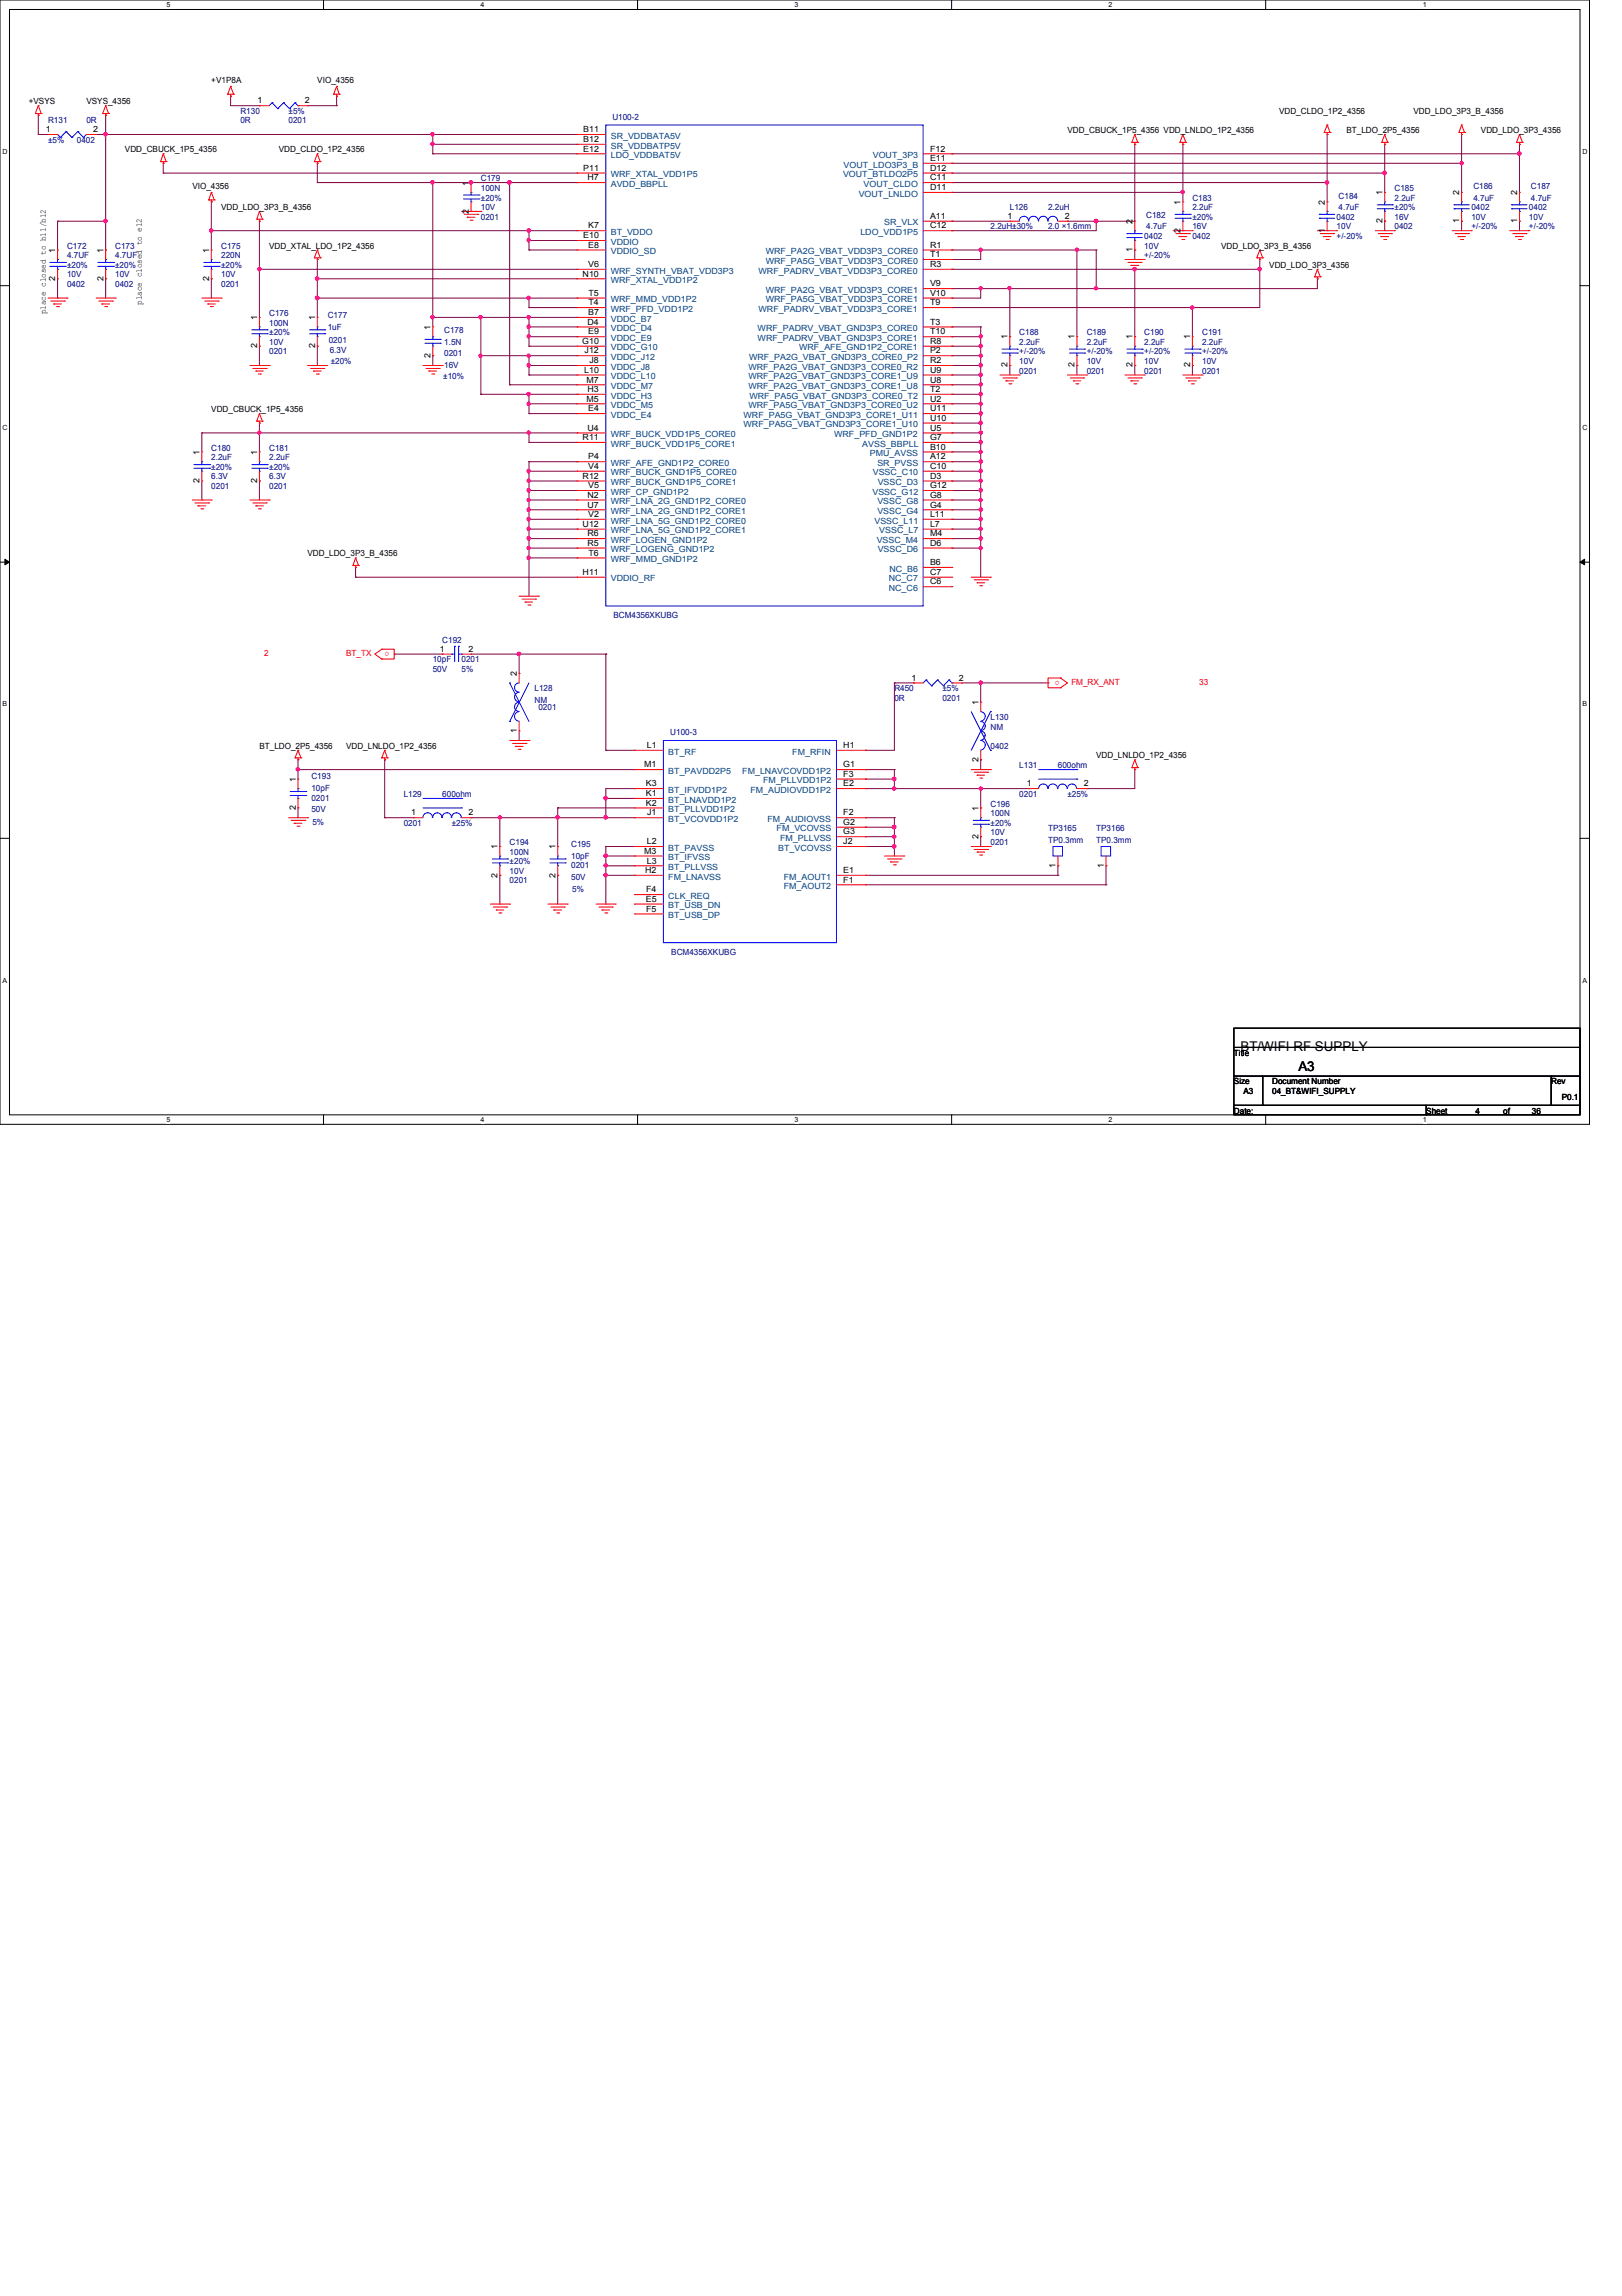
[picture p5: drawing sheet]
<svg xmlns="http://www.w3.org/2000/svg" width="210mm" height="297mm" viewBox="0 0 210 297" stroke-linecap="round" stroke-linejoin="round" font-family="sans-serif">
<defs><g id="words">
<g font-size="1.7">
<text x="160.5" y="136">BT/WIFI RF SUPPLY</text>
<text x="168" y="138.5">A3</text>
</g>
<g font-size="1.1">
<text x="27.3" y="10.8">+V1P8A</text>
<text x="41.1" y="10.8">VIO_4356</text>
<text x="3.7" y="13.5">+VSYS</text>
<text x="5.9" y="17.1">1</text>
<text x="11.2" y="13.5">VSYS_4356</text>
<text x="12.1" y="17.1">2</text>
<text x="33.3" y="13.4">1</text>
<text x="39.5" y="13.4">2</text>
<text x="75.5" y="17.1">B11</text>
<text x="138.1" y="17.2">VDD_CBUCK_1P5_4356 VDD_LNLDO_1P2_4356</text>
<text x="165.5" y="14.7">VDD_CLDO_1P2_4356</text>
<text x="174.2" y="17.2">BT_LDO_2P5_4356</text>
<text x="182.9" y="14.7">VDD_LDO_3P3_B_4356</text>
<text x="191.6" y="17.2">VDD_LDO_3P3_4356</text>
<text x="16.2" y="19.7">VDD_CBUCK_1P5_4356</text>
<text x="36.1" y="19.7">VDD_CLDO_1P2_4356</text>
<text x="75.5" y="18.4">B12</text>
<text x="75.5" y="19.6">E12</text>
<text x="75.5" y="22.1">P11</text>
<text x="76" y="23.3">H7</text>
<text x="120.4" y="19.6">F12</text>
<text x="120.4" y="20.8">E11</text>
<text x="120.4" y="22.1">D12</text>
<text x="120.4" y="23.3">C11</text>
<text x="24.9" y="24.4">VIO_4356</text>
<text x="28.6" y="27.2">VDD_LDO_3P3_B_4356</text>
<text x="60.7" y="27.6" transform="rotate(-90 60.7 27.6)">2</text>
<text x="60.7" y="24" transform="rotate(-90 60.7 24)">1</text>
<text x="76.1" y="29.5">K7</text>
<text x="120.4" y="24.6">D11</text>
<text x="120.4" y="28.3">A11</text>
<text x="120.4" y="29.5">C12</text>
<text x="130.4" y="28.3">1</text>
<text x="137.8" y="28.3">2</text>
<text x="146.6" y="29" transform="rotate(-90 146.6 29)">2</text>
<text x="152.8" y="26.5" transform="rotate(-90 152.8 26.5)">1</text>
<text x="171.4" y="26.5" transform="rotate(-90 171.4 26.5)">2</text>
<text x="178.9" y="28.9" transform="rotate(-90 178.9 28.9)">2</text>
<text x="178.9" y="25.2" transform="rotate(-90 178.9 25.2)">1</text>
<text x="188.8" y="28.9" transform="rotate(-90 188.8 28.9)">1</text>
<text x="188.8" y="25.2" transform="rotate(-90 188.8 25.2)">2</text>
<text x="196.3" y="28.9" transform="rotate(-90 196.3 28.9)">1</text>
<text x="196.3" y="25.2" transform="rotate(-90 196.3 25.2)">2</text>
<text x="7.2" y="32.7" transform="rotate(-90 7.2 32.7)">1</text>
<text x="13.4" y="32.7" transform="rotate(-90 13.4 32.7)">1</text>
<text x="27.1" y="32.7" transform="rotate(-90 27.1 32.7)">1</text>
<text x="34.8" y="32.2">VDD_XTAL_LDO_1P2_4356</text>
<text x="75.4" y="35.8">N10</text>
<text x="75.5" y="30.8">E10</text>
<text x="76.1" y="32">E8</text>
<text x="76.1" y="34.5">V6</text>
<text x="120.4" y="32">R1</text>
<text x="120.4" y="33.3">T1</text>
<text x="120.4" y="34.5">R3</text>
<text x="146.6" y="32.6" transform="rotate(-90 146.6 32.6)">1</text>
<text x="152.8" y="30.1" transform="rotate(-90 152.8 30.1)">2</text>
<text x="158" y="32.2">VDD_LDO_3P3_B_4356</text>
<text x="164.3" y="34.6">VDD_LDO_3P3_4356</text>
<text x="171.4" y="30.1" transform="rotate(-90 171.4 30.1)">1</text>
<text x="5.9" y="40.7" transform="rotate(-90 5.9 40.7)">place closed to b11/b12</text>
<text x="7.2" y="36.4" transform="rotate(-90 7.2 36.4)">2</text>
<text x="13.4" y="36.4" transform="rotate(-90 13.4 36.4)">2</text>
<text x="18.4" y="39.5" transform="rotate(-90 18.4 39.5)">place closed to e12</text>
<text x="27.1" y="36.4" transform="rotate(-90 27.1 36.4)">2</text>
<text x="33.3" y="41.4" transform="rotate(-90 33.3 41.4)">1</text>
<text x="40.8" y="41.4" transform="rotate(-90 40.8 41.4)">1</text>
<text x="76" y="42">D4</text>
<text x="76.1" y="40.8">B7</text>
<text x="76.2" y="38.3">T5</text>
<text x="76.2" y="39.5">T4</text>
<text x="120.4" y="37">V9</text>
<text x="120.4" y="38.3">V10</text>
<text x="120.4" y="39.5">T9</text>
<text x="120.4" y="42">T3</text>
<text x="33.3" y="45.1" transform="rotate(-90 33.3 45.1)">2</text>
<text x="40.8" y="45.1" transform="rotate(-90 40.8 45.1)">2</text>
<text x="55.7" y="46.3" transform="rotate(-90 55.7 46.3)">2</text>
<text x="55.7" y="42.7" transform="rotate(-90 55.7 42.7)">1</text>
<text x="75.4" y="44.5">G10</text>
<text x="75.6" y="45.7">J12</text>
<text x="76.1" y="43.3">E9</text>
<text x="76.3" y="47">J8</text>
<text x="120.4" y="43.3">T10</text>
<text x="120.4" y="44.5">R8</text>
<text x="120.4" y="45.7">P2</text>
<text x="120.4" y="47">R2</text>
<text x="130.4" y="47.5" transform="rotate(-90 130.4 47.5)">2</text>
<text x="130.4" y="43.9" transform="rotate(-90 130.4 43.9)">1</text>
<text x="139.1" y="47.5" transform="rotate(-90 139.1 47.5)">2</text>
<text x="139.1" y="43.9" transform="rotate(-90 139.1 43.9)">1</text>
<text x="146.6" y="47.5" transform="rotate(-90 146.6 47.5)">2</text>
<text x="146.6" y="43.9" transform="rotate(-90 146.6 43.9)">1</text>
<text x="154" y="47.5" transform="rotate(-90 154 47.5)">2</text>
<text x="154" y="43.9" transform="rotate(-90 154 43.9)">1</text>
<text x="27.3" y="53.3">VDD_CBUCK_1P5_4356</text>
<text x="75.6" y="48.2">L10</text>
<text x="75.9" y="49.5">M7</text>
<text x="75.9" y="51.9">M5</text>
<text x="76" y="50.7">H3</text>
<text x="76.1" y="53.2">E4</text>
<text x="120.4" y="48.2">U9</text>
<text x="120.4" y="49.5">U8</text>
<text x="120.4" y="50.7">T2</text>
<text x="120.4" y="51.9">U2</text>
<text x="120.4" y="53.2">U11</text>
<text x="25.8" y="58.8" transform="rotate(-90 25.8 58.8)">1</text>
<text x="33.3" y="58.8" transform="rotate(-90 33.3 58.8)">1</text>
<text x="75.4" y="56.9">R11</text>
<text x="76" y="55.7">U4</text>
<text x="76.1" y="59.4">P4</text>
<text x="120.4" y="54.4">U10</text>
<text x="120.4" y="55.7">U5</text>
<text x="120.4" y="56.9">G7</text>
<text x="120.4" y="58.2">B10</text>
<text x="120.4" y="59.4">A12</text>
<text x="25.8" y="62.5" transform="rotate(-90 25.8 62.5)">2</text>
<text x="33.3" y="62.5" transform="rotate(-90 33.3 62.5)">2</text>
<text x="75.4" y="61.9">R12</text>
<text x="76" y="64.4">N2</text>
<text x="76" y="65.7">U7</text>
<text x="76.1" y="60.7">V4</text>
<text x="76.1" y="63.2">V5</text>
<text x="120.4" y="60.7">C10</text>
<text x="120.4" y="61.9">D3</text>
<text x="120.4" y="63.2">G12</text>
<text x="120.4" y="64.4">G8</text>
<text x="120.4" y="65.7">G4</text>
<text x="39.8" y="72">VDD_LDO_3P3_B_4356</text>
<text x="75.4" y="68.2">U12</text>
<text x="76" y="69.4">R6</text>
<text x="76" y="70.6">R5</text>
<text x="76.1" y="66.9">V2</text>
<text x="76.2" y="71.9">T6</text>
<text x="120.4" y="66.9">L11</text>
<text x="120.4" y="68.2">L7</text>
<text x="120.4" y="69.4">M4</text>
<text x="120.4" y="70.6">D6</text>
<text x="75.4" y="74.4">H11</text>
<text x="120.4" y="74.4">C7</text>
<text x="120.4" y="75.6">C6</text>
<text x="120.4" y="73.1">B6</text>
<text x="56.9" y="84.3">1</text>
<text x="60.6" y="84.3">2</text>
<text x="66.9" y="87.5" transform="rotate(-90 66.9 87.5)">2</text>
<text x="117.9" y="88.1">1</text>
<text x="124.1" y="88.1">2</text>
<text x="66.9" y="94.9" transform="rotate(-90 66.9 94.9)">1</text>
<text x="126.6" y="91.2" transform="rotate(-90 126.6 91.2)">1</text>
<text x="33.6" y="96.9">BT_LDO_2P5_4356</text>
<text x="38.3" y="101.1" transform="rotate(-90 38.3 101.1)">1</text>
<text x="44.8" y="96.9">VDD_LNLDO_1P2_4356</text>
<text x="83.4" y="99.3">M1</text>
<text x="83.6" y="101.7">K3</text>
<text x="83.7" y="96.8">L1</text>
<text x="109.1" y="96.8">H1</text>
<text x="109.1" y="99.3">G1</text>
<text x="109.1" y="100.5">F3</text>
<text x="109.1" y="101.7">E2</text>
<text x="126.6" y="98.6" transform="rotate(-90 126.6 98.6)">2</text>
<text x="132.9" y="101.7">1</text>
<text x="140.3" y="101.7">2</text>
<text x="141.9" y="98.1">VDD_LNLDO_1P2_4356</text>
<text x="38.3" y="104.8" transform="rotate(-90 38.3 104.8)">2</text>
<text x="53.2" y="105.5">1</text>
<text x="60.6" y="105.5">2</text>
<text x="83.6" y="103">K1</text>
<text x="83.6" y="104.2">K2</text>
<text x="83.7" y="105.5">J1</text>
<text x="109.1" y="105.5">F2</text>
<text x="109.1" y="106.7">G2</text>
<text x="109.1" y="108">G3</text>
<text x="126.6" y="104.9" transform="rotate(-90 126.6 104.9)">1</text>
<text x="64.4" y="113.5" transform="rotate(-90 64.4 113.5)">2</text>
<text x="64.4" y="109.9" transform="rotate(-90 64.4 109.9)">1</text>
<text x="71.9" y="113.5" transform="rotate(-90 71.9 113.5)">2</text>
<text x="71.9" y="109.9" transform="rotate(-90 71.9 109.9)">1</text>
<text x="83.4" y="110.4">M3</text>
<text x="83.5" y="112.9">H2</text>
<text x="83.7" y="109.2">L2</text>
<text x="83.7" y="111.7">L3</text>
<text x="109.1" y="109.2">J2</text>
<text x="109.1" y="112.9">E1</text>
<text x="126.6" y="108.5" transform="rotate(-90 126.6 108.5)">2</text>
<text x="136.6" y="112.3" transform="rotate(-90 136.6 112.3)">1</text>
<text x="142.8" y="112.3" transform="rotate(-90 142.8 112.3)">1</text>
<text x="83.6" y="116.7">E5</text>
<text x="83.6" y="115.4">F4</text>
<text x="83.6" y="117.9">F5</text>
<text x="109.1" y="114.2">F1</text>
<text x="159.7" y="136.6">Title</text>
<text x="159.7" y="140.3">Size</text>
<text x="160.9" y="141.6">A3</text>
<text x="164.6" y="140.3">Document Number</text>
<text x="164.6" y="141.6">04_BT&amp;WIFI_SUPPLY</text>
<text x="200.7" y="140.3">Rev</text>
<text x="202.1" y="142.3">P0.1</text>
<text x="159.7" y="144.1">Date:</text>
<text x="184.6" y="144.1">Sheet</text>
<text x="190.9" y="144.1">4</text>
<text x="194.5" y="144.1">of</text>
<text x="198.2" y="144.1">36</text>
</g>
<g font-size="1.1" fill="#000080">
<text x="6.2" y="16">R131</text>
<text x="11.2" y="16">0R</text>
<text x="31.1" y="14.7">R130</text>
<text x="31.1" y="16">0R</text>
<text x="37.3" y="14.7">±5%</text>
<text x="37.3" y="16">0201</text>
<text x="79.2" y="15.5">U100-2</text>
<text x="6.2" y="18.5">±5%</text>
<text x="9.9" y="18.5">0402</text>
<text x="62.2" y="23.5">C179</text>
<text x="62.2" y="24.7">100N</text>
<text x="62.2" y="28.4">0201</text>
<text x="62.2" y="27.2">10V</text>
<text x="62.2" y="26">±20%</text>
<text x="128.2" y="29.7">2.2uH±30%</text>
<text x="130.7" y="27.2">L126</text>
<text x="135.6" y="29.7">2.0 ×1.6mm</text>
<text x="135.6" y="27.2">2.2uH</text>
<text x="148.3" y="28.2">C182</text>
<text x="148.3" y="29.7">4.7uF</text>
<text x="154.3" y="26">C183</text>
<text x="154.3" y="27.2">2.2uF</text>
<text x="154.3" y="29.7">16V</text>
<text x="154.3" y="28.4">±20%</text>
<text x="173" y="28.4">0402</text>
<text x="173" y="29.7">10V</text>
<text x="173.2" y="25.7">C184</text>
<text x="173.2" y="27.2">4.7uF</text>
<text x="180.5" y="24.7">C185</text>
<text x="180.5" y="26">2.2uF</text>
<text x="180.5" y="29.7">0402</text>
<text x="180.5" y="28.4">16V</text>
<text x="180.5" y="27.2">±20%</text>
<text x="190.4" y="27.2">0402</text>
<text x="190.4" y="28.4">10V</text>
<text x="190.4" y="29.7">+/-20%</text>
<text x="190.7" y="24.4">C186</text>
<text x="190.7" y="26">4.7uF</text>
<text x="197.9" y="27.2">0402</text>
<text x="197.9" y="28.4">10V</text>
<text x="197.9" y="29.7">+/-20%</text>
<text x="198.1" y="24.4">C187</text>
<text x="198.1" y="26">4.7uF</text>
<text x="8.7" y="32.2">C172</text>
<text x="8.7" y="33.4">4.7UF</text>
<text x="8.7" y="35.9">10V</text>
<text x="8.7" y="34.6">±20%</text>
<text x="14.9" y="32.2">C173</text>
<text x="14.9" y="33.4">4.7UF</text>
<text x="14.9" y="35.9">10V</text>
<text x="14.9" y="34.6">±20%</text>
<text x="28.6" y="32.2">C175</text>
<text x="28.6" y="33.4">220N</text>
<text x="28.6" y="35.9">10V</text>
<text x="28.6" y="34.6">±20%</text>
<text x="148.1" y="30.9">0402</text>
<text x="148.1" y="32.2">10V</text>
<text x="148.1" y="33.4">+/-20%</text>
<text x="154.3" y="30.9">0402</text>
<text x="173" y="30.9">+/-20%</text>
<text x="8.7" y="37.1">0402</text>
<text x="14.9" y="37.1">0402</text>
<text x="28.6" y="37.1">0201</text>
<text x="34.8" y="40.9">C176</text>
<text x="42.4" y="41.1">C177</text>
<text x="34.8" y="42.1">100N</text>
<text x="34.8" y="45.8">0201</text>
<text x="34.8" y="44.6">10V</text>
<text x="34.8" y="43.3">±20%</text>
<text x="42.4" y="42.6">1uF</text>
<text x="42.5" y="44.4">0201</text>
<text x="42.7" y="45.7">6.3V</text>
<text x="42.8" y="47.1">±20%</text>
<text x="57.5" y="43.1">C178</text>
<text x="57.5" y="44.6">1.5N</text>
<text x="57.5" y="46.1">0201</text>
<text x="57.5" y="47.6">16V</text>
<text x="131.9" y="43.3">C188</text>
<text x="131.9" y="44.6">2.2uF</text>
<text x="131.9" y="47.1">10V</text>
<text x="131.9" y="45.8">+/-20%</text>
<text x="140.6" y="43.3">C189</text>
<text x="140.6" y="44.6">2.2uF</text>
<text x="140.6" y="47.1">10V</text>
<text x="140.6" y="45.8">+/-20%</text>
<text x="148.1" y="43.3">C190</text>
<text x="148.1" y="44.6">2.2uF</text>
<text x="148.1" y="47.1">10V</text>
<text x="148.1" y="45.8">+/-20%</text>
<text x="155.6" y="43.3">C191</text>
<text x="155.6" y="44.6">2.2uF</text>
<text x="155.6" y="47.1">10V</text>
<text x="155.6" y="45.8">+/-20%</text>
<text x="57.4" y="49">±10%</text>
<text x="131.9" y="48.3">0201</text>
<text x="140.6" y="48.3">0201</text>
<text x="148.1" y="48.3">0201</text>
<text x="155.6" y="48.3">0201</text>
<text x="27.3" y="58.3">C180</text>
<text x="27.3" y="59.5">2.2uF</text>
<text x="34.8" y="58.3">C181</text>
<text x="34.8" y="59.5">2.2uF</text>
<text x="27.3" y="63.3">0201</text>
<text x="27.3" y="62">6.3V</text>
<text x="27.3" y="60.8">±20%</text>
<text x="34.8" y="63.3">0201</text>
<text x="34.8" y="62">6.3V</text>
<text x="34.8" y="60.8">±20%</text>
<text x="57.2" y="83.2">C192</text>
<text x="79.4" y="80">BCM4356XKUBG</text>
<text x="56" y="85.7">10pF</text>
<text x="56" y="86.9">50V</text>
<text x="59.7" y="85.7">0201</text>
<text x="59.7" y="86.9">5%</text>
<text x="69.2" y="89.4">L128</text>
<text x="115.7" y="89.4">R450</text>
<text x="122" y="89.4">±5%</text>
<text x="69.2" y="90.9">NM</text>
<text x="69.7" y="91.9">0201</text>
<text x="86.7" y="95.1">U100-3</text>
<text x="115.7" y="90.6">0R</text>
<text x="122" y="90.6">0201</text>
<text x="128.2" y="93.1">L130</text>
<text x="128.2" y="94.4">NM</text>
<text x="40.3" y="100.8">C193</text>
<text x="128.2" y="96.9">0402</text>
<text x="131.9" y="99.4">L131</text>
<text x="136.9" y="99.4">600ohm</text>
<text x="40.3" y="102.4">10pF</text>
<text x="40.3" y="103.6">0201</text>
<text x="40.3" y="105.1">50V</text>
<text x="40.4" y="106.7">5%</text>
<text x="52.2" y="103.1">L129</text>
<text x="52.2" y="106.8">0201</text>
<text x="57.2" y="103.1">600ohm</text>
<text x="58.5" y="106.8">±25%</text>
<text x="128.2" y="104.4">C196</text>
<text x="128.2" y="105.6">100N</text>
<text x="128.2" y="106.8">±20%</text>
<text x="131.9" y="103.1">0201</text>
<text x="135.6" y="107.6">TP3165</text>
<text x="138.1" y="103.1">±25%</text>
<text x="141.9" y="107.6">TP3166</text>
<text x="66" y="109.3">C194</text>
<text x="66" y="110.6">100N</text>
<text x="66" y="113.1">10V</text>
<text x="66" y="111.8">±20%</text>
<text x="73.9" y="109.6">C195</text>
<text x="73.9" y="111.1">10pF</text>
<text x="73.9" y="112.3">0201</text>
<text x="73.9" y="113.8">50V</text>
<text x="128.2" y="109.3">0201</text>
<text x="128.2" y="108.1">10V</text>
<text x="135.6" y="109.1">TP0.3mm</text>
<text x="141.9" y="109.1">TP0.3mm</text>
<text x="66" y="114.3">0201</text>
<text x="74" y="115.4">5%</text>
<text x="86.9" y="123.5">BCM4356XKUBG</text>
</g>
<g font-size="1.1" fill="#004080">
<text x="79" y="17.9">SR_VDDBATA5V</text>
<text x="79" y="19.2">SR_VDDBATP5V</text>
<text x="79" y="20.4">LDO_VDDBAT5V</text>
<text x="79" y="22.9">WRF_XTAL_VDD1P5</text>
<text x="109.1" y="22.9">VOUT_BTLDO2P5</text>
<text x="109.2" y="21.7">VOUT_LDO3P3_B</text>
<text x="112.9" y="20.4">VOUT_3P3</text>
<text x="79" y="24.2">AVDD_BBPLL</text>
<text x="111.1" y="25.4">VOUT_LNLDO</text>
<text x="111.8" y="24.2">VOUT_CLDO</text>
<text x="114.4" y="29.2">SR_VLX</text>
<text x="79" y="30.4">BT_VDDO</text>
<text x="79" y="31.7">VDDIO</text>
<text x="79" y="32.9">VDDIO_SD</text>
<text x="79" y="35.4">WRF_SYNTH_VBAT_VDD3P3</text>
<text x="98.2" y="35.4">WRF_PADRV_VBAT_VDD3P3_CORE0</text>
<text x="99.1" y="32.9">WRF_PA2G_VBAT_VDD3P3_CORE0</text>
<text x="99.1" y="34.1">WRF_PA5G_VBAT_VDD3P3_CORE0</text>
<text x="111.3" y="30.4">LDO_VDD1P5</text>
<text x="79" y="36.6">WRF_XTAL_VDD1P2</text>
<text x="79" y="39.1">WRF_MMD_VDD1P2</text>
<text x="79" y="40.3">WRF_PFD_VDD1P2</text>
<text x="79" y="41.6">VDDC_B7</text>
<text x="98.2" y="40.3">WRF_PADRV_VBAT_VDD3P3_CORE1</text>
<text x="99.1" y="37.9">WRF_PA2G_VBAT_VDD3P3_CORE1</text>
<text x="99.1" y="39.1">WRF_PA5G_VBAT_VDD3P3_CORE1</text>
<text x="79" y="42.8">VDDC_D4</text>
<text x="79" y="44.1">VDDC_E9</text>
<text x="79" y="45.3">VDDC_G10</text>
<text x="79" y="46.6">VDDC_J12</text>
<text x="79" y="47.8">VDDC_J8</text>
<text x="96.9" y="47.8">WRF_PA2G_VBAT_GND3P3_CORE0_R2</text>
<text x="96.9" y="46.6">WRF_PA2G_VBAT_GND3P3_CORE0_P2</text>
<text x="98" y="42.8">WRF_PADRV_VBAT_GND3P3_CORE0</text>
<text x="98" y="44.1">WRF_PADRV_VBAT_GND3P3_CORE1</text>
<text x="103.4" y="45.3">WRF_AFE_GND1P2_CORE1</text>
<text x="79" y="49.1">VDDC_L10</text>
<text x="79" y="50.3">VDDC_M7</text>
<text x="79" y="51.6">VDDC_H3</text>
<text x="79" y="52.8">VDDC_M5</text>
<text x="96.9" y="49.1">WRF_PA2G_VBAT_GND3P3_CORE1_U9</text>
<text x="96.9" y="50.3">WRF_PA2G_VBAT_GND3P3_CORE1_U8</text>
<text x="96.9" y="52.8">WRF_PA5G_VBAT_GND3P3_CORE0_U2</text>
<text x="97" y="51.6">WRF_PA5G_VBAT_GND3P3_CORE0_T2</text>
<text x="79" y="54.1">VDDC_E4</text>
<text x="79" y="56.6">WRF_BUCK_VDD1P5_CORE0</text>
<text x="79" y="57.8">WRF_BUCK_VDD1P5_CORE1</text>
<text x="96.2" y="54.1">WRF_PA5G_VBAT_GND3P3_CORE1_U11</text>
<text x="96.2" y="55.3">WRF_PA5G_VBAT_GND3P3_CORE1_U10</text>
<text x="107.9" y="56.6">WRF_PFD_GND1P2</text>
<text x="111.6" y="57.8">AVSS_BBPLL</text>
<text x="112.6" y="59">PMU_AVSS</text>
<text x="79" y="60.3">WRF_AFE_GND1P2_CORE0</text>
<text x="79" y="61.5">WRF_BUCK_GND1P5_CORE0</text>
<text x="79" y="62.8">WRF_BUCK_GND1P5_CORE1</text>
<text x="79" y="64">WRF_CP_GND1P2</text>
<text x="79" y="65.2">WRF_LNA_2G_GND1P2_CORE0</text>
<text x="112.9" y="64">VSSC_G12</text>
<text x="112.9" y="61.5">VSSC_C10</text>
<text x="113.5" y="60.3">SR_PVSS</text>
<text x="113.5" y="65.2">VSSC_G8</text>
<text x="113.6" y="62.8">VSSC_D3</text>
<text x="79" y="66.5">WRF_LNA_2G_GND1P2_CORE1</text>
<text x="79" y="67.7">WRF_LNA_5G_GND1P2_CORE0</text>
<text x="79" y="69">WRF_LNA_5G_GND1P2_CORE1</text>
<text x="79" y="70.2">WRF_LOGEN_GND1P2</text>
<text x="79" y="71.5">WRF_LOGENG_GND1P2</text>
<text x="113.2" y="67.7">VSSC_L11</text>
<text x="113.5" y="70.2">VSSC_M4</text>
<text x="113.5" y="66.5">VSSC_G4</text>
<text x="113.6" y="71.5">VSSC_D6</text>
<text x="113.8" y="69">VSSC_L7</text>
<text x="79" y="72.7">WRF_MMD_GND1P2</text>
<text x="79" y="75.2">VDDIO_RF</text>
<text x="115" y="75.2">NC_C7</text>
<text x="115" y="76.5">NC_C6</text>
<text x="115.1" y="74">NC_B6</text>
<text x="86.5" y="97.6">BT_RF</text>
<text x="86.5" y="100.1">BT_PAVDD2P5</text>
<text x="96.1" y="100.1">FM_LNAVCOVDD1P2</text>
<text x="98.8" y="101.3">FM_PLLVDD1P2</text>
<text x="102.5" y="97.6">FM_RFIN</text>
<text x="86.5" y="102.6">BT_IFVDD1P2</text>
<text x="86.5" y="103.8">BT_LNAVDD1P2</text>
<text x="86.5" y="105.1">BT_PLLVDD1P2</text>
<text x="86.5" y="106.3">BT_VCOVDD1P2</text>
<text x="97.1" y="102.6">FM_AUDIOVDD1P2</text>
<text x="99.3" y="106.3">FM_AUDIOVSS</text>
<text x="100.5" y="107.6">FM_VCOVSS</text>
<text x="86.5" y="110.1">BT_PAVSS</text>
<text x="86.5" y="111.3">BT_IFVSS</text>
<text x="86.5" y="112.6">BT_PLLVSS</text>
<text x="86.5" y="113.8">FM_LNAVSS</text>
<text x="100.7" y="110.1">BT_VCOVSS</text>
<text x="101" y="108.8">FM_PLLVSS</text>
<text x="101.4" y="113.8">FM_AOUT1</text>
<text x="86.5" y="116.3">CLK_REQ</text>
<text x="86.5" y="117.5">BT_USB_DN</text>
<text x="86.5" y="118.8">BT_USB_DP</text>
<text x="101.4" y="115">FM_AOUT2</text>
</g>
<g font-size="1.1" fill="#f00">
<text x="34.2" y="84.9">2</text>
<text x="44.8" y="84.9">BT_TX</text>
<text x="50.4" y="84.3" transform="rotate(-180 50.4 84.3)">o</text>
<text x="137.1" y="88.1" transform="rotate(-180 137.1 88.1)">o</text>
<text x="138.6" y="88.6">FM_RX_ANT</text>
<text x="155.2" y="88.6">33</text>
</g>
<g font-size=".9">
<text x="21.5" y=".9">5</text>
<text x="62.2" y=".9">4</text>
<text x="102.8" y=".9">3</text>
<text x="143.5" y=".9">2</text>
<text x="184.1" y=".9">1</text>
<text x=".3" y="19.9">D</text>
<text x="204.8" y="19.9">D</text>
<text x=".3" y="55.6">C</text>
<text x="204.8" y="55.6">C</text>
<text x=".3" y="91.4">B</text>
<text x="204.8" y="91.4">B</text>
<text x=".3" y="127.1">A</text>
<text x="204.8" y="127.1">A</text>
<text x="21.5" y="145.2">5</text>
<text x="62.2" y="145.2">4</text>
<text x="102.8" y="145.2">3</text>
<text x="143.5" y="145.2">2</text>
<text x="184.1" y="145.2">1</text>
</g>
</g></defs>
<path d="M0 0h205.7v145.5h-205.7zM1.2 1.2h203.3v143h-203.3z" fill="none" stroke="#000" stroke-width=".13"/>
<g fill="#fff">
<path d="M21.5 .1h.6v1h-.6z"/>
<path d="M21.5 144.4h.6v1h-.6z"/>
</g>
<path d="M41.9 0v1.2M41.9 144.2v1.3" fill="none" stroke="#000" stroke-width=".13"/>
<g fill="#fff">
<path d="M62.2 .1h.5v1h-.5z"/>
<path d="M62.2 144.4h.5v1h-.5z"/>
</g>
<path d="M82.5 0v1.2M82.5 144.2v1.3" fill="none" stroke="#000" stroke-width=".13"/>
<g fill="#fff">
<path d="M102.8 .1h.5v1h-.5z"/>
<path d="M102.8 144.4h.5v1h-.5z"/>
</g>
<path d="M123.1 0v1.2M123.1 144.2v1.3" fill="none" stroke="#000" stroke-width=".13"/>
<g fill="#fff">
<path d="M143.5 .1h.5v1h-.5z"/>
<path d="M143.5 144.4h.5v1h-.5z"/>
</g>
<path d="M163.8 0v1.2M163.8 144.2v1.3" fill="none" stroke="#000" stroke-width=".13"/>
<g fill="#fff">
<path d="M184.1 .1h.5v1h-.5z"/>
<path d="M184.1 144.4h.5v1h-.5z"/>
<path d="M.3 19.1h.7v1h-.7z"/>
<path d="M204.8 19.1h.6v1h-.6z"/>
<path d="M.3 54.8h.7v1h-.7z"/>
<path d="M204.8 54.8h.6v1h-.6z"/>
</g>
<path d="M0 37h1.2M204.5 37h1.2" fill="none" stroke="#000" stroke-width=".13"/>
<g fill="#fff">
<path d="M.3 90.6h.6v1h-.6z"/>
<path d="M204.8 90.6h.6v1h-.6z"/>
</g>
<path d="M0 72.7h1.2M.6 72.3l.6 .4-.6 .4zM204.5 72.7l.6-.4v.8zM204.5 72.7h1.2" fill="none" stroke="#000" stroke-width=".13"/>
<path d="M.6 72.3l.6 .4-.6 .4zM204.5 72.7l.6-.4v.8z" fill="#000"/>
<g fill="#fff">
<path d="M.3 126.3h.6v1h-.6z"/>
<path d="M204.8 126.3h.6v1h-.6z"/>
</g>
<path d="M0 108.5h1.2M204.5 108.5h1.2" fill="none" stroke="#000" stroke-width=".13"/>
<path d="M56 18.7h.1M56 19.9h.1M56 18.7h18.7M56 19.9h18.7M21.1 21.1h.1M21.1 21.1v1.3M68.5 52.2h.1M68.5 52.2h6.2" fill="none" stroke="#800040" stroke-width=".13"/>
<path d="M68.3 52.1h.2l.1 .1-.1 .2-.1 .1-.1-.1z" fill-rule="evenodd" fill="#f0f"/>
<path d="M68.3 52.1h.2l.1 .1-.1 .2-.1 .1-.1-.1z" fill="none" stroke="#f0f" stroke-width=".13"/>
<path d="M123.2 19.9h.1M123.2 19.9h73.4" fill="none" stroke="#800040" stroke-width=".13"/>
<path d="M196.4 19.7h.4v.2v.1l-.2 .1-.2-.1z" fill-rule="evenodd" fill="#f0f"/>
<path d="M196.4 19.7h.4v.2v.1l-.2 .1-.2-.1z" fill="none" stroke="#f0f" stroke-width=".13"/>
<g fill="none" stroke="#800040" stroke-width=".13">
<path d="M56 18.7h.1M56 18.7v1.2M171.7 17.4h.1M171.7 17.4v6.2M179.2 18.7h.1M179.2 18.7v3.7M189.1 17.4h.1M189.1 17.4v3.7M196.6 18.7h.1M196.6 18.7v1.2M123.2 37.3h.1M123.2 37.3h3.7"/>
<path d="M138.1 28.6h.1M138.1 28.6h3.8M189.1 28.6h.1M189.1 28.6v1.2"/>
</g>
<path d="M55.8 18.5h.3l.1 .1-.1 .2h-.1h-.2z" fill-rule="evenodd" fill="#f0f"/>
<path d="M55.8 18.5h.3l.1 .1-.1 .2h-.1h-.2z" fill="none" stroke="#f0f" stroke-width=".13"/>
<g fill="none" stroke="#800040" stroke-width=".13">
<path d="M179.2 28.6h.1M179.2 28.6v1.2M112 97.1h.1M112 99.6h.1M112 97.1h3.7M112 99.6h3.7M115.7 99.6h.1M115.7 99.6v2.4M124.5 88.3h2.4M126.9 88.3h.1M112 102h.1M112 100.8h.1"/>
<path d="M112 102h3.7M112 100.8h3.7M115.7 102h.1"/>
</g>
<path d="M115.5 100.6h.4l.1 .2-.1 .1-.2 .1-.2-.1z" fill-rule="evenodd" fill="#f0f"/>
<path d="M115.5 100.6h.4l.1 .2-.1 .1-.2 .1-.2-.1z" fill="none" stroke="#f0f" stroke-width=".13"/>
<path d="M115.5 101.9h.4l.1 .1-.1 .2h-.2h-.2z" fill-rule="evenodd" fill="#f0f"/>
<path d="M115.5 101.9h.4l.1 .1-.1 .2h-.2h-.2z" fill="none" stroke="#f0f" stroke-width=".13"/>
<path d="M112 105.8h.1M112 105.8h3.7M115.7 102h.1M115.7 105.8h.1M115.7 102h11.2M115.7 105.8v1.2" fill="none" stroke="#800040" stroke-width=".13"/>
<path d="M115.5 106.8h.4l.1 .2-.1 .2h-.2h-.2z" fill-rule="evenodd" fill="#f0f"/>
<path d="M115.5 106.8h.4l.1 .2-.1 .2h-.2h-.2z" fill="none" stroke="#f0f" stroke-width=".13"/>
<path d="M112 109.5h.1M112 107h.1M112 108.2h.1M112 107h3.7M112 108.2h3.7M115.7 107h.1M115.7 108.2h.1M115.7 107v2.5h-3.7" fill="none" stroke="#800040" stroke-width=".13"/>
<path d="M115.5 108.1h.4l.1 .1-.1 .2-.2 .1-.2-.1z" fill-rule="evenodd" fill="#f0f"/>
<path d="M115.5 108.1h.4l.1 .1-.1 .2-.2 .1-.2-.1z" fill="none" stroke="#f0f" stroke-width=".13"/>
<path d="M115.7 109.5h.1M115.7 109.5v1.2" fill="none" stroke="#800040" stroke-width=".13"/>
<path d="M115.5 109.3h.4l.1 .2-.1 .1-.2 .1-.2-.1z" fill-rule="evenodd" fill="#f0f"/>
<path d="M115.5 109.3h.4l.1 .2-.1 .1-.2 .1-.2-.1z" fill="none" stroke="#f0f" stroke-width=".13"/>
<path d="M56 23.6h5M61 23.6h.1M68.5 42.3h.1M68.5 42.3h6.2M146.9 99.6h.1M146.9 99.6v2.4h-6.3M126.9 108.2h.1M126.9 108.2v1.3M140.6 102h.1" fill="none" stroke="#800040" stroke-width=".13"/>
<path d="M68.3 42.1h.2l.1 .1-.1 .2-.1 .1-.1-.1z" fill-rule="evenodd" fill="#f0f"/>
<path d="M68.3 42.1h.2l.1 .1-.1 .2-.1 .1-.1-.1z" fill="none" stroke="#f0f" stroke-width=".13"/>
<path d="M68.5 43.6h.1M68.5 42.3h.1M68.5 43.6h6.2M68.5 42.3v1.3" fill="none" stroke="#800040" stroke-width=".13"/>
<path d="M68.3 43.4h.2l.1 .1-.1 .2h-.1h-.1z" fill-rule="evenodd" fill="#f0f"/>
<path d="M68.3 43.4h.2l.1 .1-.1 .2h-.1h-.1z" fill="none" stroke="#f0f" stroke-width=".13"/>
<path d="M68.5 44.8h.1M68.5 43.6h.1M68.5 46h.1M68.5 44.8h6.2M68.5 43.6v1.2M68.5 46v1.3M68.5 46h6.2" fill="none" stroke="#800040" stroke-width=".13"/>
<path d="M68.3 47.1h.2l.1 .1-.1 .2-.1 .1-.1-.1z" fill-rule="evenodd" fill="#f0f"/>
<path d="M68.3 47.1h.2l.1 .1-.1 .2-.1 .1-.1-.1z" fill="none" stroke="#f0f" stroke-width=".13"/>
<g fill="none" stroke="#800040" stroke-width=".13">
<path d="M27.3 26.1h.1M27.3 26.1v3.7M68.5 29.8h.1M68.5 29.8v1.3M68.5 29.8h6.2M56 46h.1M56 46v1.3M68.5 47.3h.1M68.5 48.5h.1M68.5 53.5h.1M68.5 52.2h.1M68.5 47.3h6.2"/>
<path d="M68.5 47.3v1.2M68.5 52.2v1.3M68.5 48.5h6.2M68.5 53.5h6.2"/>
</g>
<path d="M68.3 30.9h.2l.1 .2-.1 .1-.1 .1-.1-.1z" fill-rule="evenodd" fill="#f0f"/>
<path d="M68.3 30.9h.2l.1 .2-.1 .1-.1 .1-.1-.1z" fill="none" stroke="#f0f" stroke-width=".13"/>
<g fill="none" stroke="#800040" stroke-width=".13">
<path d="M33.6 28.6h.1M33.6 28.6v6.2M41.1 33.6h.1M41.1 33.6v2.5M68.5 31.1h.1M68.5 39.8h.1M68.5 31.1h6.2M68.5 39.8h6.2M33.6 44.8h.1M33.6 54.7h.1M33.6 56h.1M33.6 44.8v2.5"/>
<path d="M33.6 54.7v3.8M41.1 44.8h.1M41.1 44.8v2.5M68.5 57.2h.1M68.5 56h.1M68.5 59.7h.1M68.5 57.2h6.2M68.5 56v1.2M68.5 59.7v2.5M68.5 56h6.2M68.5 59.7h6.2M33.6 62.2h.1"/>
<path d="M33.6 62.2v2.5M68.5 61h.1M68.5 61h6.2"/>
</g>
<path d="M68.3 62h.2l.1 .2-.1 .1-.1 .1-.1-.1z" fill-rule="evenodd" fill="#f0f"/>
<path d="M68.3 62h.2l.1 .2-.1 .1-.1 .1-.1-.1z" fill="none" stroke="#f0f" stroke-width=".13"/>
<path d="M68.3 60.8h.2l.1 .1-.1 .2-.1 .1-.1-.1z" fill-rule="evenodd" fill="#f0f"/>
<path d="M68.3 60.8h.2l.1 .1-.1 .2-.1 .1-.1-.1z" fill="none" stroke="#f0f" stroke-width=".13"/>
<path d="M68.5 62.2h.1M68.5 62.2h6.2M68.5 62.2v1.3" fill="none" stroke="#800040" stroke-width=".13"/>
<path d="M68.3 63.3h.2l.1 .1-.1 .2-.1 .1-.1-.1z" fill-rule="evenodd" fill="#f0f"/>
<path d="M68.3 63.3h.2l.1 .1-.1 .2-.1 .1-.1-.1z" fill="none" stroke="#f0f" stroke-width=".13"/>
<path d="M68.5 63.5h.1M68.5 64.7h.1M68.5 63.5h6.2M68.5 63.5v2.5M68.5 64.7h6.2" fill="none" stroke="#800040" stroke-width=".13"/>
<path d="M68.3 65.8h.2l.1 .1-.1 .2-.1 .1-.1-.1z" fill-rule="evenodd" fill="#f0f"/>
<path d="M68.3 65.8h.2l.1 .1-.1 .2-.1 .1-.1-.1z" fill="none" stroke="#f0f" stroke-width=".13"/>
<path d="M68.3 64.5h.2l.1 .2-.1 .1-.1 .1-.1-.1z" fill-rule="evenodd" fill="#f0f"/>
<path d="M68.3 64.5h.2l.1 .2-.1 .1-.1 .1-.1-.1z" fill="none" stroke="#f0f" stroke-width=".13"/>
<path d="M68.5 66h.1M68.5 66h6.2M68.5 66v1.2" fill="none" stroke="#800040" stroke-width=".13"/>
<path d="M68.3 67h.2l.1 .1-.1 .2-.1 .1-.1-.1z" fill-rule="evenodd" fill="#f0f"/>
<path d="M68.3 67h.2l.1 .1-.1 .2-.1 .1-.1-.1z" fill="none" stroke="#f0f" stroke-width=".13"/>
<path d="M68.5 67.2h.1M68.5 67.2h6.2M68.5 67.2v1.3" fill="none" stroke="#800040" stroke-width=".13"/>
<path d="M68.3 68.3h.2l.1 .1-.1 .1-.1 .1-.1-.1z" fill-rule="evenodd" fill="#f0f"/>
<path d="M68.3 68.3h.2l.1 .1-.1 .1-.1 .1-.1-.1z" fill="none" stroke="#f0f" stroke-width=".13"/>
<path d="M68.5 68.5h.1M68.5 69.7h.1M68.5 68.5h6.2M68.5 68.5v1.2M68.5 69.7h6.2" fill="none" stroke="#800040" stroke-width=".13"/>
<path d="M68.3 69.5h.2l.1 .1-.1 .2-.1 .1-.1-.1z" fill-rule="evenodd" fill="#f0f"/>
<path d="M68.3 69.5h.2l.1 .1-.1 .2-.1 .1-.1-.1z" fill="none" stroke="#f0f" stroke-width=".13"/>
<path d="M68.5 69.7h.1M68.5 70.9h.1M68.5 69.7v2.5M68.5 70.9h6.2" fill="none" stroke="#800040" stroke-width=".13"/>
<path d="M68.3 70.8h.2l.1 .1-.1 .1-.1 .1-.1-.1z" fill-rule="evenodd" fill="#f0f"/>
<path d="M68.3 70.8h.2l.1 .1-.1 .1-.1 .1-.1-.1z" fill="none" stroke="#f0f" stroke-width=".13"/>
<path d="M68.5 72.2h.1M68.5 72.2h6.2M68.5 72.2v4.9" fill="none" stroke="#800040" stroke-width=".13"/>
<path d="M68.3 72h.2l.1 .1-.1 .2-.1 .1-.1-.1z" fill-rule="evenodd" fill="#f0f"/>
<path d="M68.3 72h.2l.1 .1-.1 .2-.1 .1-.1-.1z" fill="none" stroke="#f0f" stroke-width=".13"/>
<path d="M123.2 21.1h.1M123.2 21.1h65.9M196.6 28.6h.1M196.6 28.6v1.2M46 74.7h.1M46 73.4h.1M46 74.7h28.7M46 73.4v1.3" fill="none" stroke="#800040" stroke-width=".13"/>
<path d="M189 21h.3l.1 .1-.1 .2h-.2h-.1z" fill-rule="evenodd" fill="#f0f"/>
<path d="M189 21h.3l.1 .1-.1 .2h-.2h-.1z" fill="none" stroke="#f0f" stroke-width=".13"/>
<path d="M123.2 22.4h.1M123.2 22.4h56M189.1 21.1h.1M189.1 21.1v3.8" fill="none" stroke="#800040" stroke-width=".13"/>
<path d="M179 22.2h.3l.1 .2-.1 .1-.1 .1-.2-.1z" fill-rule="evenodd" fill="#f0f"/>
<path d="M179 22.2h.3l.1 .2-.1 .1-.1 .1-.2-.1z" fill="none" stroke="#f0f" stroke-width=".13"/>
<path d="M123.2 23.6h.1M123.2 23.6h48.5M179.2 22.4h.1M179.2 22.4v2.5" fill="none" stroke="#800040" stroke-width=".13"/>
<path d="M171.6 23.4h.3l.1 .2-.1 .2h-.2h-.1z" fill-rule="evenodd" fill="#f0f"/>
<path d="M171.6 23.4h.3l.1 .2-.1 .2h-.2h-.1z" fill="none" stroke="#f0f" stroke-width=".13"/>
<path d="M123.2 24.9h.1M123.2 24.9h29.9M171.7 23.6h.1M171.7 23.6v2.5" fill="none" stroke="#800040" stroke-width=".13"/>
<path d="M152.9 24.7h.3l.1 .1-.1 .2-.2 .1-.1-.1z" fill-rule="evenodd" fill="#f0f"/>
<path d="M152.9 24.7h.3l.1 .1-.1 .2-.2 .1-.1-.1z" fill="none" stroke="#f0f" stroke-width=".13"/>
<g fill="none" stroke="#800040" stroke-width=".13">
<path d="M153.1 18.7h.1M153.1 18.7v7.4M123.2 28.6h.1M123.2 29.8h.1M123.2 33.6h.1M123.2 32.3h.1M123.2 28.6h7.5M123.2 29.8h18.7M123.2 33.6h3.7M123.2 32.3h3.7M126.9 37.3h.1M126.9 37.3v1.3"/>
<path d="M153.1 24.9h.1M146.9 47.3h.1M146.9 47.3v1.2"/>
</g>
<path d="M126.8 37.1h.3v.2v.1l-.2 .1-.1-.1z" fill-rule="evenodd" fill="#f0f"/>
<path d="M126.8 37.1h.3v.2v.1l-.2 .1-.1-.1z" fill="none" stroke="#f0f" stroke-width=".13"/>
<path d="M123.2 34.8h.1M123.2 34.8h23.7M126.9 37.3h.1M126.9 37.3h3.8M123.2 42.3h.1M123.2 43.6h.1M123.2 42.3h3.7M126.9 42.3h.1M126.9 42.3v1.3h-3.7" fill="none" stroke="#800040" stroke-width=".13"/>
<path d="M126.8 43.4h.3v.1v.2h-.2h-.1z" fill-rule="evenodd" fill="#f0f"/>
<path d="M126.8 43.4h.3v.1v.2h-.2h-.1z" fill="none" stroke="#f0f" stroke-width=".13"/>
<path d="M126.9 43.6h.1M126.9 43.6v1.2" fill="none" stroke="#800040" stroke-width=".13"/>
<path d="M126.8 44.6h.3v.1v.2l-.2 .1-.1-.1z" fill-rule="evenodd" fill="#f0f"/>
<path d="M126.8 44.6h.3v.1v.2l-.2 .1-.1-.1z" fill="none" stroke="#f0f" stroke-width=".13"/>
<path d="M123.2 49.8h.1M123.2 49.8h3.7" fill="none" stroke="#800040" stroke-width=".13"/>
<path d="M126.8 49.6h.3v.1v.2l-.2 .1-.1-.1z" fill-rule="evenodd" fill="#f0f"/>
<path d="M126.8 49.6h.3v.1v.2l-.2 .1-.1-.1z" fill="none" stroke="#f0f" stroke-width=".13"/>
<path d="M123.2 51h.1M126.9 49.8h.1M126.9 49.8v1.2h-3.7" fill="none" stroke="#800040" stroke-width=".13"/>
<path d="M126.8 50.8h.3v.2v.1l-.2 .1-.1-.1z" fill-rule="evenodd" fill="#f0f"/>
<path d="M126.8 50.8h.3v.2v.1l-.2 .1-.1-.1z" fill="none" stroke="#f0f" stroke-width=".13"/>
<path d="M126.9 51h.1M126.9 51v1.2" fill="none" stroke="#800040" stroke-width=".13"/>
<path d="M126.8 52.1h.3v.1v.2l-.2 .1-.1-.1z" fill-rule="evenodd" fill="#f0f"/>
<path d="M126.8 52.1h.3v.1v.2l-.2 .1-.1-.1z" fill="none" stroke="#f0f" stroke-width=".13"/>
<path d="M123.2 52.2h.1M123.2 53.5h.1M123.2 52.2h3.7M126.9 52.2h.1M126.9 52.2v1.3h-3.7" fill="none" stroke="#800040" stroke-width=".13"/>
<path d="M126.8 53.3h.3v.2v.1l-.2 .1-.1-.1z" fill-rule="evenodd" fill="#f0f"/>
<path d="M126.8 53.3h.3v.2v.1l-.2 .1-.1-.1z" fill="none" stroke="#f0f" stroke-width=".13"/>
<path d="M123.2 54.7h.1M123.2 54.7h3.7M126.9 53.5h.1M126.9 54.7h.1M126.9 53.5v2.5" fill="none" stroke="#800040" stroke-width=".13"/>
<path d="M126.8 55.8h.3v.2v.1l-.2 .1-.1-.1z" fill-rule="evenodd" fill="#f0f"/>
<path d="M126.8 55.8h.3v.2v.1l-.2 .1-.1-.1z" fill="none" stroke="#f0f" stroke-width=".13"/>
<path d="M126.8 54.5h.3v.2v.2h-.2h-.1z" fill-rule="evenodd" fill="#f0f"/>
<path d="M126.8 54.5h.3v.2v.2h-.2h-.1z" fill="none" stroke="#f0f" stroke-width=".13"/>
<path d="M123.2 56h.1M123.2 56h3.7M126.9 56h.1M126.9 56v1.2" fill="none" stroke="#800040" stroke-width=".13"/>
<path d="M126.8 57h.3v.2v.2h-.2h-.1z" fill-rule="evenodd" fill="#f0f"/>
<path d="M126.8 57h.3v.2v.2h-.2h-.1z" fill="none" stroke="#f0f" stroke-width=".13"/>
<path d="M123.2 57.2h.1M123.2 58.5h.1M123.2 57.2h3.7M123.2 58.5h3.7M126.9 57.2h.1M126.9 58.5h.1M126.9 57.2v2.5" fill="none" stroke="#800040" stroke-width=".13"/>
<path d="M126.8 58.3h.3v.2v.1l-.2 .1-.1-.1z" fill-rule="evenodd" fill="#f0f"/>
<path d="M126.8 58.3h.3v.2v.1l-.2 .1-.1-.1z" fill="none" stroke="#f0f" stroke-width=".13"/>
<path d="M123.2 59.7h.1M123.2 59.7h3.7" fill="none" stroke="#800040" stroke-width=".13"/>
<path d="M126.8 59.5h.3v.2v.2h-.2h-.1z" fill-rule="evenodd" fill="#f0f"/>
<path d="M126.8 59.5h.3v.2v.2h-.2h-.1z" fill="none" stroke="#f0f" stroke-width=".13"/>
<path d="M126.9 59.7h.1M126.9 59.7v1.3h-3.7M123.2 61h.1" fill="none" stroke="#800040" stroke-width=".13"/>
<path d="M126.8 60.8h.3v.1v.2l-.2 .1-.1-.1z" fill-rule="evenodd" fill="#f0f"/>
<path d="M126.8 60.8h.3v.1v.2l-.2 .1-.1-.1z" fill="none" stroke="#f0f" stroke-width=".13"/>
<path d="M123.2 62.2h.1M126.9 61h.1M126.9 61v1.2h-3.7" fill="none" stroke="#800040" stroke-width=".13"/>
<path d="M126.8 62h.3v.2v.1l-.2 .1-.1-.1z" fill-rule="evenodd" fill="#f0f"/>
<path d="M126.8 62h.3v.2v.1l-.2 .1-.1-.1z" fill="none" stroke="#f0f" stroke-width=".13"/>
<path d="M123.2 63.5h.1M126.9 62.2h.1M126.9 62.2v1.3h-3.7" fill="none" stroke="#800040" stroke-width=".13"/>
<path d="M126.8 63.3h.3v.1v.2l-.2 .1-.1-.1z" fill-rule="evenodd" fill="#f0f"/>
<path d="M126.8 63.3h.3v.1v.2l-.2 .1-.1-.1z" fill="none" stroke="#f0f" stroke-width=".13"/>
<path d="M123.2 64.7h.1M123.2 64.7h3.7M126.9 63.5h.1M126.9 64.7h.1M126.9 63.5v2.5" fill="none" stroke="#800040" stroke-width=".13"/>
<path d="M126.8 65.8h.3v.1v.2l-.2 .1-.1-.1z" fill-rule="evenodd" fill="#f0f"/>
<path d="M126.8 65.8h.3v.1v.2l-.2 .1-.1-.1z" fill="none" stroke="#f0f" stroke-width=".13"/>
<path d="M126.8 64.5h.3v.2v.1l-.2 .1-.1-.1z" fill-rule="evenodd" fill="#f0f"/>
<path d="M126.8 64.5h.3v.2v.1l-.2 .1-.1-.1z" fill="none" stroke="#f0f" stroke-width=".13"/>
<path d="M123.2 66h.1M123.2 67.2h.1M123.2 66h3.7M126.9 66h.1M126.9 66v1.2h-3.7" fill="none" stroke="#800040" stroke-width=".13"/>
<path d="M126.8 67h.3v.1v.2l-.2 .1-.1-.1z" fill-rule="evenodd" fill="#f0f"/>
<path d="M126.8 67h.3v.1v.2l-.2 .1-.1-.1z" fill="none" stroke="#f0f" stroke-width=".13"/>
<path d="M123.2 68.5h.1M126.9 67.2h.1M126.9 67.2v1.3h-3.7" fill="none" stroke="#800040" stroke-width=".13"/>
<path d="M126.8 68.3h.3v.1v.1l-.2 .1-.1-.1z" fill-rule="evenodd" fill="#f0f"/>
<path d="M126.8 68.3h.3v.1v.1l-.2 .1-.1-.1z" fill="none" stroke="#f0f" stroke-width=".13"/>
<path d="M126.9 68.5h.1M126.9 68.5v1.2" fill="none" stroke="#800040" stroke-width=".13"/>
<path d="M126.8 69.5h.3v.1v.2l-.2 .1-.1-.1z" fill-rule="evenodd" fill="#f0f"/>
<path d="M126.8 69.5h.3v.1v.2l-.2 .1-.1-.1z" fill="none" stroke="#f0f" stroke-width=".13"/>
<path d="M123.2 69.7h.1M123.2 70.9h.1M123.2 69.7h3.7M123.2 70.9h3.7M126.9 69.7h.1M126.9 70.9h.1M126.9 69.7v5" fill="none" stroke="#800040" stroke-width=".13"/>
<path d="M126.8 70.8h.3v.1v.1l-.2 .1-.1-.1z" fill-rule="evenodd" fill="#f0f"/>
<path d="M126.8 70.8h.3v.1v.1l-.2 .1-.1-.1z" fill="none" stroke="#f0f" stroke-width=".13"/>
<path d="M123.2 44.8h.1M123.2 46h.1M123.2 44.8h3.7M123.2 46h3.7M126.9 44.8h.1M126.9 46h.1M126.9 44.8v2.5" fill="none" stroke="#800040" stroke-width=".13"/>
<path d="M126.8 47.1h.3v.1v.2l-.2 .1-.1-.1z" fill-rule="evenodd" fill="#f0f"/>
<path d="M126.8 47.1h.3v.1v.2l-.2 .1-.1-.1z" fill="none" stroke="#f0f" stroke-width=".13"/>
<path d="M126.8 45.9h.3v.1v.2h-.2h-.1z" fill-rule="evenodd" fill="#f0f"/>
<path d="M126.8 45.9h.3v.1v.2h-.2h-.1z" fill="none" stroke="#f0f" stroke-width=".13"/>
<path d="M123.2 47.3h.1M123.2 47.3h3.7M126.9 47.3h.1M126.9 47.3v1.2" fill="none" stroke="#800040" stroke-width=".13"/>
<path d="M126.8 48.3h.3v.2v.1l-.2 .1-.1-.1z" fill-rule="evenodd" fill="#f0f"/>
<path d="M126.8 48.3h.3v.2v.1l-.2 .1-.1-.1z" fill="none" stroke="#f0f" stroke-width=".13"/>
<g fill="none" stroke="#800040" stroke-width=".13">
<path d="M123.2 48.5h.1M123.2 48.5h3.7M126.9 48.5h.1M126.9 48.5v1.3M38.6 98.3h.1M38.6 98.3v1.3M49.8 98.3h.1M49.8 98.3v7.5M51 84.6h.1M51 84.6h6.2M61 84.6h6.2M67.2 84.6h.1"/>
<path d="M38.6 104.5h.1M38.6 104.5v1.3M78.4 109.5h.1M78.4 110.7h.1M78.4 109.5h3.7M78.4 110.7v1.3"/>
</g>
<path d="M78.2 111.8h.3l.1 .2-.1 .1-.1 .1-.2-.1z" fill-rule="evenodd" fill="#f0f"/>
<path d="M78.2 111.8h.3l.1 .2-.1 .1-.1 .1-.2-.1z" fill="none" stroke="#f0f" stroke-width=".13"/>
<path d="M78.4 113.2h.1M78.4 113.2h3.7" fill="none" stroke="#800040" stroke-width=".13"/>
<path d="M78.2 113h.3l.1 .2-.1 .2-.1 .1-.2-.1z" fill-rule="evenodd" fill="#f0f"/>
<path d="M78.2 113h.3l.1 .2-.1 .2-.1 .1-.2-.1z" fill="none" stroke="#f0f" stroke-width=".13"/>
<g fill="none" stroke="#800040" stroke-width=".13">
<path d="M61 105.8h.1M61 105.8h3.7M64.7 105.8h.1M64.7 113.2h.1M64.7 105.8v3.7M64.7 113.2v3.8M72.2 105.8h.1M72.2 113.2h.1M72.2 105.8v3.7M72.2 113.2v3.8M78.4 113.2h.1M78.4 109.5h.1"/>
<path d="M78.4 109.5v1.2M78.4 113.2v3.8M78.4 102h3.7M82.1 102h.1"/>
</g>
<path d="M78.2 110.5h.3l.1 .2-.1 .2-.1 .1-.2-.1z" fill-rule="evenodd" fill="#f0f"/>
<path d="M78.2 110.5h.3l.1 .2-.1 .2-.1 .1-.2-.1z" fill="none" stroke="#f0f" stroke-width=".13"/>
<path d="M41.1 36.1h.1M41.1 36.1h33.6M68.5 41.1h.1M68.5 41.1v1.2M68.5 41.1h6.2" fill="none" stroke="#800040" stroke-width=".13"/>
<path d="M40.9 35.9h.3l.1 .1-.1 .2-.2 .1-.1-.1z" fill-rule="evenodd" fill="#f0f"/>
<path d="M40.9 35.9h.3l.1 .1-.1 .2-.2 .1-.1-.1z" fill="none" stroke="#f0f" stroke-width=".13"/>
<path d="M115.7 88.3h2.5M118.2 88.3h.1M64.7 105.8h.1M64.7 105.8h7.5M78.4 112h.1M78.4 110.7h.1M78.4 112h3.7M78.4 110.7h3.7M78.4 112v1.2" fill="none" stroke="#800040" stroke-width=".13"/>
<path d="M64.5 105.6h.3l.1 .1-.1 .2-.1 .1-.2-.1z" fill-rule="evenodd" fill="#f0f"/>
<path d="M64.5 105.6h.3l.1 .1-.1 .2-.1 .1-.2-.1z" fill="none" stroke="#f0f" stroke-width=".13"/>
<path d="M56 23.6h.1M56 23.6v17.5" fill="none" stroke="#800040" stroke-width=".13"/>
<path d="M55.8 40.9h.3l.1 .1-.1 .2-.1 .1-.2-.1z" fill-rule="evenodd" fill="#f0f"/>
<path d="M55.8 40.9h.3l.1 .1-.1 .2-.1 .1-.2-.1z" fill="none" stroke="#f0f" stroke-width=".13"/>
<path d="M55.8 23.4h.3l.1 .2-.1 .2h-.1h-.2z" fill-rule="evenodd" fill="#f0f"/>
<path d="M55.8 23.4h.3l.1 .2-.1 .2h-.1h-.2z" fill="none" stroke="#f0f" stroke-width=".13"/>
<path d="M33.6 34.8h.1M33.6 34.8v6.3M41.1 21.1h.1M41.1 36.1h.1M41.1 21.1v2.5M41.1 36.1v2.5" fill="none" stroke="#800040" stroke-width=".13"/>
<path d="M40.9 38.4h.3l.1 .1-.1 .2-.2 .1-.1-.1z" fill-rule="evenodd" fill="#f0f"/>
<path d="M40.9 38.4h.3l.1 .1-.1 .2-.2 .1-.1-.1z" fill="none" stroke="#f0f" stroke-width=".13"/>
<path d="M27.3 29.8h.1M27.3 29.8h41.2" fill="none" stroke="#800040" stroke-width=".13"/>
<path d="M68.3 29.6h.2l.1 .2-.1 .2-.1 .1-.1-.1z" fill-rule="evenodd" fill="#f0f"/>
<path d="M68.3 29.6h.2l.1 .2-.1 .2-.1 .1-.1-.1z" fill="none" stroke="#f0f" stroke-width=".13"/>
<path d="M27.2 29.6h.3l.1 .2-.1 .2-.2 .1-.1-.1z" fill-rule="evenodd" fill="#f0f"/>
<path d="M27.2 29.6h.3l.1 .2-.1 .2-.2 .1-.1-.1z" fill="none" stroke="#f0f" stroke-width=".13"/>
<path d="M27.3 36.1h.1M27.3 36.1v2.5M33.6 34.8h.1M33.6 34.8h41.1M41.1 23.6h.1M41.1 23.6h14.9" fill="none" stroke="#800040" stroke-width=".13"/>
<path d="M33.4 34.6h.3l.1 .2-.1 .2-.1 .1-.2-.1z" fill-rule="evenodd" fill="#f0f"/>
<path d="M33.4 34.6h.3l.1 .2-.1 .2-.1 .1-.2-.1z" fill="none" stroke="#f0f" stroke-width=".13"/>
<path d="M33.6 56h.1M33.6 56h34.9" fill="none" stroke="#800040" stroke-width=".13"/>
<path d="M68.3 55.8h.2l.1 .2-.1 .1-.1 .1-.1-.1z" fill-rule="evenodd" fill="#f0f"/>
<path d="M68.3 55.8h.2l.1 .2-.1 .1-.1 .1-.1-.1z" fill="none" stroke="#f0f" stroke-width=".13"/>
<path d="M33.4 55.8h.3l.1 .2-.1 .1-.1 .1-.2-.1z" fill-rule="evenodd" fill="#f0f"/>
<path d="M33.4 55.8h.3l.1 .2-.1 .1-.1 .1-.2-.1z" fill="none" stroke="#f0f" stroke-width=".13"/>
<g fill="none" stroke="#800040" stroke-width=".13">
<path d="M12.4 17.4h.1M12.4 17.4h1.3M56 17.4h.1M56 17.4h18.7M56 17.4v1.3M13.7 36.1h.1M13.7 36.1v2.5M21.1 22.4h.1M21.1 22.4h53.6M27.3 29.8h.1M27.3 29.8v2.5M41.1 38.6h.1"/>
<path d="M41.1 38.6h27.4M68.5 31.1h.1M68.5 32.3h.1M68.5 31.1v1.2M68.5 32.3h6.2"/>
</g>
<path d="M68.3 38.4h.2l.1 .1-.1 .2-.1 .1-.1-.1z" fill-rule="evenodd" fill="#f0f"/>
<path d="M68.3 38.4h.2l.1 .1-.1 .2-.1 .1-.1-.1z" fill="none" stroke="#f0f" stroke-width=".13"/>
<path d="M41.1 38.6h.1M41.1 38.6v2.5M68.5 38.6h.1M68.5 38.6h6.2M68.5 38.6v1.2M56 41.1h.1M56 41.1h6.2M62.2 51h.1M62.2 51h12.5M68.5 51h.1M68.5 51v1.2" fill="none" stroke="#800040" stroke-width=".13"/>
<path d="M68.3 50.8h.2l.1 .2-.1 .1-.1 .1-.1-.1z" fill-rule="evenodd" fill="#f0f"/>
<path d="M68.3 50.8h.2l.1 .2-.1 .1-.1 .1-.1-.1z" fill="none" stroke="#f0f" stroke-width=".13"/>
<path d="M62.2 46h.1M62.2 41.1h.1M62.2 41.1v4.9M62.2 41.1h6.3" fill="none" stroke="#800040" stroke-width=".13"/>
<path d="M68.3 40.9h.2l.1 .1-.1 .2-.1 .1-.1-.1z" fill-rule="evenodd" fill="#f0f"/>
<path d="M68.3 40.9h.2l.1 .1-.1 .2-.1 .1-.1-.1z" fill="none" stroke="#f0f" stroke-width=".13"/>
<path d="M62 40.9h.3l.1 .1-.1 .2-.1 .1-.2-.1z" fill-rule="evenodd" fill="#f0f"/>
<path d="M62 40.9h.3l.1 .1-.1 .2-.1 .1-.2-.1z" fill="none" stroke="#f0f" stroke-width=".13"/>
<path d="M196.6 19.9h.1M196.6 19.9v5M126.9 32.3h.1M126.9 32.3v1.3M126.9 32.3h12.5M56 41.1h.1M56 41.1v1.2" fill="none" stroke="#800040" stroke-width=".13"/>
<path d="M126.8 32.1h.3v.2v.2l-.2 .1-.1-.1z" fill-rule="evenodd" fill="#f0f"/>
<path d="M126.8 32.1h.3v.2v.2l-.2 .1-.1-.1z" fill="none" stroke="#f0f" stroke-width=".13"/>
<path d="M141.9 32.3h.1M141.9 32.3v5M146.9 34.8h.1M146.9 34.8v8.8M163 33.6h.1M163 33.6v1.2" fill="none" stroke="#800040" stroke-width=".13"/>
<path d="M146.7 34.6h.3l.1 .2-.1 .2-.2 .1-.1-.1z" fill-rule="evenodd" fill="#f0f"/>
<path d="M146.7 34.6h.3l.1 .2-.1 .2-.2 .1-.1-.1z" fill="none" stroke="#f0f" stroke-width=".13"/>
<path d="M146.9 34.8h.1M146.9 34.8h16.1" fill="none" stroke="#800040" stroke-width=".13"/>
<path d="M162.8 34.6h.4v.2v.2l-.2 .1-.2-.1z" fill-rule="evenodd" fill="#f0f"/>
<path d="M162.8 34.6h.4v.2v.2l-.2 .1-.2-.1z" fill="none" stroke="#f0f" stroke-width=".13"/>
<path d="M141.9 37.3h.1M141.9 37.3h28.6M130.7 47.3h.1M130.7 47.3v1.2" fill="none" stroke="#800040" stroke-width=".13"/>
<path d="M141.7 37.1h.3l.1 .2-.1 .1-.2 .1-.1-.1z" fill-rule="evenodd" fill="#f0f"/>
<path d="M141.7 37.1h.3l.1 .2-.1 .1-.2 .1-.1-.1z" fill="none" stroke="#f0f" stroke-width=".13"/>
<g fill="none" stroke="#800040" stroke-width=".13">
<path d="M123.2 38.6h.1M123.2 39.8h.1M123.2 38.6h3.7M154.3 39.8h.1M154.3 39.8v3.8M163 34.8h.1M163 34.8v5h-39.8M170.5 36.1h.1M170.5 36.1v1.2M139.4 47.3h.1M139.4 47.3v1.2M154.3 47.3h.1"/>
<path d="M154.3 47.3v1.2"/>
</g>
<path d="M154.1 39.6h.3l.1 .2-.1 .1-.1 .1-.2-.1z" fill-rule="evenodd" fill="#f0f"/>
<path d="M154.1 39.6h.3l.1 .2-.1 .1-.1 .1-.2-.1z" fill="none" stroke="#f0f" stroke-width=".13"/>
<path d="M141.9 28.6h.1M141.9 28.6v1.2M141.9 28.6h5" fill="none" stroke="#800040" stroke-width=".13"/>
<path d="M141.7 28.4h.3l.1 .2-.1 .1-.2 .1-.1-.1z" fill-rule="evenodd" fill="#f0f"/>
<path d="M141.7 28.4h.3l.1 .2-.1 .1-.2 .1-.1-.1z" fill="none" stroke="#f0f" stroke-width=".13"/>
<path d="M146.9 18.7h.1M146.9 18.7v9.9M130.7 37.3h.1M130.7 37.3v6.3M146.9 32.3h.1M146.9 32.3v1.3" fill="none" stroke="#800040" stroke-width=".13"/>
<path d="M130.5 37.1h.3l.1 .2-.1 .1-.2 .1-.1-.1z" fill-rule="evenodd" fill="#f0f"/>
<path d="M130.5 37.1h.3l.1 .2-.1 .1-.2 .1-.1-.1z" fill="none" stroke="#f0f" stroke-width=".13"/>
<path d="M130.7 37.3h.1M130.7 37.3h11.2M139.4 32.3h.1M139.4 32.3v11.3" fill="none" stroke="#800040" stroke-width=".13"/>
<path d="M139.2 32.1h.3l.1 .2-.1 .2-.1 .1-.2-.1z" fill-rule="evenodd" fill="#f0f"/>
<path d="M139.2 32.1h.3l.1 .2-.1 .2-.1 .1-.2-.1z" fill="none" stroke="#f0f" stroke-width=".13"/>
<path d="M139.4 32.3h.1M139.4 32.3h2.5M38.6 99.6h.1M38.6 99.6v1.2M38.6 99.6h43.5" fill="none" stroke="#800040" stroke-width=".13"/>
<path d="M38.4 99.4h.3l.1 .1-.1 .2h-.2h-.1z" fill-rule="evenodd" fill="#f0f"/>
<path d="M38.4 99.4h.3l.1 .1-.1 .2h-.2h-.1z" fill="none" stroke="#f0f" stroke-width=".13"/>
<g fill="none" stroke="#800040" stroke-width=".13">
<path d="M5 17.4h.1M5 14.9h.1M5 17.4h1.2M5 14.9v2.5M13.7 14.9h.1M13.7 14.9v13.7M13.7 28.6h.1M78.4 84.6h.1M78.4 97.1h.1M78.4 84.6v12.5M78.4 97.1h3.7M115.7 88.3h.1"/>
<path d="M115.7 88.3v8.8M49.8 105.8h.1M49.8 105.8h3.7M72.2 104.5h.1M72.2 104.5v1.3"/>
</g>
<path d="M13.5 28.4h.3l.1 .2-.1 .1-.2 .1-.1-.1z" fill-rule="evenodd" fill="#f0f"/>
<path d="M13.5 28.4h.3l.1 .2-.1 .1-.2 .1-.1-.1z" fill="none" stroke="#f0f" stroke-width=".13"/>
<path d="M13.7 17.4h42.3M56 17.4h.1" fill="none" stroke="#800040" stroke-width=".13"/>
<path d="M13.5 17.2h.3l.1 .2-.1 .1-.2 .1-.1-.1z" fill-rule="evenodd" fill="#f0f"/>
<path d="M13.5 17.2h.3l.1 .2-.1 .1-.2 .1-.1-.1z" fill="none" stroke="#f0f" stroke-width=".13"/>
<path d="M55.8 17.2h.3l.1 .2-.1 .1-.1 .1-.2-.1z" fill-rule="evenodd" fill="#f0f"/>
<path d="M55.8 17.2h.3l.1 .2-.1 .1-.1 .1-.2-.1z" fill="none" stroke="#f0f" stroke-width=".13"/>
<path d="M29.8 12.4h.1M29.8 12.4v1.3h3.8M33.6 13.7h.1M39.8 13.7h3.8M43.6 13.7h.1M43.6 12.4h.1M43.6 12.4v1.3M66 23.6h.1M66 23.6v26.2M66 49.8h.1M66 49.8h8.7" fill="none" stroke="#800040" stroke-width=".13"/>
<path d="M65.8 23.4h.3l.1 .2-.1 .2h-.2h-.1z" fill-rule="evenodd" fill="#f0f"/>
<path d="M65.8 23.4h.3l.1 .2-.1 .2h-.2h-.1z" fill="none" stroke="#f0f" stroke-width=".13"/>
<path d="M66 23.6h8.7M74.7 23.6h.1M72.2 104.5h.1M72.2 104.5h9.9M78.4 105.8h.1M78.4 103.3h.1M78.4 105.8h3.7M78.4 102v1.3M78.4 103.3h3.7" fill="none" stroke="#800040" stroke-width=".13"/>
<path d="M78.2 103.1h.3l.1 .2-.1 .1-.1 .1-.2-.1z" fill-rule="evenodd" fill="#f0f"/>
<path d="M78.2 103.1h.3l.1 .2-.1 .1-.1 .1-.2-.1z" fill="none" stroke="#f0f" stroke-width=".13"/>
<path d="M72.2 105.8h.1M72.2 105.8h6.2M78.4 105.8h.1M78.4 103.3v2.5" fill="none" stroke="#800040" stroke-width=".13"/>
<path d="M78.2 105.6h.3l.1 .1-.1 .2-.1 .1-.2-.1z" fill-rule="evenodd" fill="#f0f"/>
<path d="M78.2 105.6h.3l.1 .1-.1 .2-.1 .1-.2-.1z" fill="none" stroke="#f0f" stroke-width=".13"/>
<path d="M72 105.6h.3l.1 .1-.1 .2-.2 .1-.1-.1z" fill-rule="evenodd" fill="#f0f"/>
<path d="M72 105.6h.3l.1 .1-.1 .2-.2 .1-.1-.1z" fill="none" stroke="#f0f" stroke-width=".13"/>
<path d="M126.9 102h6.2M133.1 102h.1" fill="none" stroke="#800040" stroke-width=".13"/>
<path d="M126.8 101.9h.3v.1v.2h-.2h-.1z" fill-rule="evenodd" fill="#f0f"/>
<path d="M126.8 101.9h.3v.1v.2h-.2h-.1z" fill="none" stroke="#f0f" stroke-width=".13"/>
<g fill="none" stroke="#800040" stroke-width=".13">
<path d="M7.5 28.6h.1M7.5 38.6h.1M7.5 28.6v3.7M7.5 36.1v2.5M7.5 28.6h6.2M13.7 28.6h.1M13.7 32.3h.1M13.7 28.6v3.7M26.1 56h.1M26.1 56v2.5M26.1 56h7.5M33.6 56h.1"/>
<path d="M26.1 64.7h.1M26.1 62.2v2.5M67.2 84.6h.1M67.2 84.6v2.5M67.2 84.6h11.2M78.4 84.6h.1M126.9 104.5h.1M126.9 102v2.5"/>
</g>
<path d="M67 84.4h.3l.1 .2-.1 .2h-.2h-.1z" fill-rule="evenodd" fill="#f0f"/>
<path d="M67 84.4h.3l.1 .2-.1 .2h-.2h-.1z" fill="none" stroke="#f0f" stroke-width=".13"/>
<path d="M62.2 46h.1M62.2 46h6.3M67.2 95.8h.1M67.2 94.6v1.2" fill="none" stroke="#800040" stroke-width=".13"/>
<path d="M68.3 45.9h.2l.1 .1-.1 .2h-.1h-.1z" fill-rule="evenodd" fill="#f0f"/>
<path d="M68.3 45.9h.2l.1 .1-.1 .2h-.1h-.1z" fill="none" stroke="#f0f" stroke-width=".13"/>
<path d="M62.2 51h.1M62.2 46v5" fill="none" stroke="#800040" stroke-width=".13"/>
<path d="M62 45.9h.3l.1 .1-.1 .2h-.1h-.2z" fill-rule="evenodd" fill="#f0f"/>
<path d="M62 45.9h.3l.1 .1-.1 .2h-.1h-.2z" fill="none" stroke="#f0f" stroke-width=".13"/>
<path d="M61 23.6h5M66 23.6h.1M112 113.2h24.9M112 114.5h31.1M136.9 113.2h.1M136.9 112h.1M136.9 112v1.2M143.1 114.5h.1M143.1 112h.1M143.1 112v2.5" fill="none" stroke="#800040" stroke-width=".13"/>
<path d="M60.8 23.4h.3l.1 .2-.1 .2h-.2h-.1z" fill-rule="evenodd" fill="#f0f"/>
<path d="M60.8 23.4h.3l.1 .2-.1 .2h-.2h-.1z" fill="none" stroke="#f0f" stroke-width=".13"/>
<path d="M126.9 98.3h.1M126.9 88.3h.1M126.9 88.3v2.5M126.9 98.3v1.3M126.9 88.3h8.7M135.6 88.3h.1" fill="none" stroke="#800040" stroke-width=".13"/>
<path d="M126.8 88.2h.3v.1v.2l-.2 .1-.1-.1z" fill-rule="evenodd" fill="#f0f"/>
<path d="M126.8 88.2h.3v.1v.2l-.2 .1-.1-.1z" fill="none" stroke="#f0f" stroke-width=".13"/>
<g fill="none" stroke="#f00" stroke-width=".13">
<path d="M4.6 14.7h.1M4.6 14.7h.7M5 14.9h.1M5 13.7h.1M5 14.7v.2M5 13.7l-.4 1M5 13.7l.3 1M5.3 14.7h.1M6.2 17.4h.1M6.2 17.4h1.3M11.2 17.4h1.2M12.4 17.4h.1"/>
<path d="M13.3 14.7h.1M13.3 14.7h.8M13.7 14.9h.1M13.7 13.7h.1M13.7 14.7v.2M13.7 13.7l-.4 1M13.7 13.7l.4 1M14.1 14.7h.1M21.1 19.9h.1M21.1 19.9l-.3 1M21.1 19.9l.4 1M29.5 12.2h.1"/>
<path d="M29.5 12.2h.7M29.8 12.4h.1M29.8 11.2h.1M29.8 12.2v.2M29.8 11.2l-.3 1M29.8 11.2l.4 1M30.2 12.2h.1M33.6 13.7h.1M33.6 13.7h1.2M38.6 13.7h1.2M39.8 13.7h.1M41.1 19.9h.1"/>
<path d="M41.1 19.9l-.4 1M41.1 19.9l.3 1M43.2 12.2h.1M43.2 12.2h.7M43.6 12.4h.1M43.6 11.2h.1M43.6 12.2v.2M43.6 11.2l-.4 1M43.6 11.2l.3 1M43.9 12.2h.1M74.7 17.4h.1M74.7 18.7h.1"/>
<path d="M74.7 19.9h.1M74.7 17.4h3.7M74.7 18.7h3.7M74.7 19.9h3.7M119.5 19.9h3.7M123.2 19.9h.1M146.5 18.4h.1M146.5 18.4h.7M146.9 18.7h.1M146.9 17.4h.1M146.9 18.4v.3M146.9 17.4l-.4 1"/>
<path d="M146.9 17.4l.3 1M147.2 18.4h.1M152.7 18.4h.1M152.7 18.4h.8M153.1 18.7h.1M153.1 17.4h.1M153.1 18.4v.3M153.1 17.4l-.4 1M153.1 17.4l.4 1M153.5 18.4h.1M171.4 17.1h.1M171.4 17.1h.7"/>
<path d="M171.7 17.4h.1M171.7 16.2h.1M171.7 17.1v.3M171.7 16.2l-.3 .9M171.7 16.2l.4 .9M172.1 17.1h.1M178.8 18.4h.1M178.8 18.4h.8M179.2 18.7h.1M179.2 17.4h.1M179.2 18.4v.3M179.2 17.4l-.4 1"/>
<path d="M179.2 17.4l.4 1M179.6 18.4h.1M188.8 17.1h.1M188.8 17.1h.7M189.1 17.4h.1M189.1 16.2h.1M189.1 17.1v.3M189.1 16.2l-.3 .9M189.1 16.2l.4 .9M189.5 17.1h.1M196.3 18.4h.1M196.3 18.4h.7"/>
<path d="M196.6 18.7h.1M196.6 17.4h.1M196.6 18.4v.3M196.6 17.4l-.3 1M196.6 17.4l.4 1M197 18.4h.1M6.2 38.6h2.5M6.6 38.9h1.7M6.9 39.3h.1M6.9 39.3h1.1M7.3 39.7h.3M7.5 32.3h.1"/>
<path d="M7.5 36.1h.1M7.5 32.3v1.3M7.5 34.8v1.3M7.6 39.7h.1M8.3 38.9h.1M8.7 38.6h.1M12.4 38.6h2.5M12.8 38.9h1.8M13.2 39.3h.1M13.2 39.3h1M13.5 39.7h.3M13.7 32.3h.1"/>
<path d="M13.7 36.1h.1M13.7 32.3v1.3M13.7 34.8v1.3M13.8 39.7h.1M14.6 38.9h.1M14.9 38.6h.1M20.8 20.9h.1M20.8 20.9h.7M21.1 21.1h.1M21.1 20.9v.2M21.5 20.9h.1M26.1 38.6h2.5"/>
<path d="M26.5 38.9h1.7M26.9 39.3h.1M26.9 39.3h1M27 25.9h.1M27 25.9h.7M27.2 39.7h.3M27.3 26.1h.1M27.3 24.9h.1M27.3 32.3h.1M27.3 36.1h.1M27.3 25.9v.2M27.3 32.3v1.3"/>
<path d="M27.3 34.8v1.3M27.3 24.9l-.3 1M27.3 24.9l.4 1M27.5 39.7h.1M27.7 25.9h.1M28.2 38.9h.1M28.6 38.6h.1M33.2 28.4h.1M33.2 28.4h.8M33.6 28.6h.1M33.6 27.3h.1M33.6 28.4v.2"/>
<path d="M33.6 27.3l-.4 1.1M33.6 27.3l.4 1.1M34 28.4h.1M40.7 20.9h.1M40.7 33.4h.1M40.7 20.9h.7M40.7 33.4h.7M41.1 21.1h.1M41.1 33.6h.1M41.1 32.3h.1M41.1 20.9v.2M41.1 33.4v.2"/>
<path d="M41.1 32.3l-.4 1.1M41.1 32.3l.3 1.1M41.4 20.9h.1M41.4 33.4h.1M59.7 27.3h2.5M60.1 27.7h1.7M60.5 28.1h.1M60.5 28.1h1M60.8 28.5h.3M61 23.6h.1M61 27.3h.1M61 23.6v1.3"/>
<path d="M61 26.1v1.2M61.1 28.5h.1M61.8 27.7h.1M62.2 27.3h.1M74.7 22.4h.1M74.7 23.6h.1M74.7 29.8h.1M74.7 31.1h.1M74.7 32.3h.1M74.7 34.8h.1M74.7 36.1h.1M74.7 38.6h.1"/>
<path d="M74.7 39.8h.1M74.7 29.8h3.7M74.7 38.6h3.7M74.7 22.4h3.7M74.7 23.6h3.7M74.7 31.1h3.7M74.7 32.3h3.7M74.7 34.8h3.7M74.7 36.1h3.7M74.7 39.8h3.7M119.5 29.8h3.7M119.5 33.6h3.7"/>
<path d="M119.5 38.6h3.7M119.5 22.4h3.7M119.5 23.6h3.7M119.5 32.3h3.7M119.5 34.8h3.7M119.5 39.8h3.7M119.5 21.1h3.7M119.5 24.9h3.7M119.5 28.6h3.7M119.5 37.3h3.7M123.2 21.1h.1M123.2 22.4h.1"/>
<path d="M123.2 23.6h.1M123.2 24.9h.1M123.2 28.6h.1M123.2 29.8h.1M123.2 32.3h.1M123.2 33.6h.1M123.2 34.8h.1M123.2 37.3h.1M123.2 38.6h.1M123.2 39.8h.1M130.7 28.6h.1M130.7 28.6h1.2"/>
<path d="M136.9 28.6h1.2M138.1 28.6h.1M145.6 33.6h2.5M146 34h1.7M146.3 34.3h.1M146.3 34.3h1.1M146.7 34.7h.3M146.9 32.3h.1M146.9 28.6h.1M146.9 28.6v1.2M146.9 31.1v1.2M147 34.7h.1"/>
<path d="M147.7 34h.1M148.1 33.6h.1M151.8 29.8h2.5M152.2 30.2h1.7M152.6 30.6h.1M152.6 30.6h1M153 31h.2M153.1 26.1h.1M153.1 29.8h.1M153.1 26.1v1.2M153.1 28.6v1.2M153.2 31h.1"/>
<path d="M153.9 30.2h.1M154.3 29.8h.1M162.6 33.4h.1M162.6 33.4h.8M163 33.6h.1M163 32.3h.1M163 33.4v.2M163 32.3l-.4 1.1M163 32.3l.4 1.1M163.4 33.4h.1M170.1 35.8h.1M170.1 35.8h.8"/>
<path d="M170.5 36.1h.1M170.5 34.8h.1M170.5 29.8h2.5M170.5 35.8v.3M170.5 34.8l-.4 1M170.5 34.8l.4 1M170.9 35.8h.1M170.9 30.2h1.7M171.2 30.6h.1M171.2 30.6h1.1M171.6 31h.3M171.7 29.8h.1"/>
<path d="M171.7 26.1h.1M171.7 26.1v1.2M171.7 28.6v1.2M171.9 31h.1M172.6 30.2h.1M173 29.8h.1M178 29.8h2.5M178.4 30.2h1.7M178.7 30.6h.1M178.7 30.6h1M179.1 31h.2M179.2 24.9h.1"/>
<path d="M179.2 28.6h.1M179.2 24.9v1.2M179.2 27.3v1.3M179.3 31h.1M180.1 30.2h.1M180.5 29.8h.1M187.9 29.8h2.5M188.3 30.2h1.7M188.7 30.6h.1M188.7 30.6h1M189 31h.3M189.1 28.6h.1"/>
<path d="M189.1 24.9h.1M189.1 24.9v1.2M189.1 27.3v1.3M189.3 31h.1M190 30.2h.1M190.4 29.8h.1M195.4 29.8h2.5M195.7 30.2h1.8M196.1 30.6h.1M196.1 30.6h1M196.5 31h.3M196.6 28.6h.1"/>
<path d="M196.6 24.9h.1M196.6 24.9v1.2M196.6 27.3v1.3M196.8 31h.1M197.5 30.2h.1M197.9 29.8h.1M26.1 58.5h.1M26.1 58.5v1.2M32.3 47.3h2.5M32.7 47.7h1.8M33.1 48h.1M33.1 48h1"/>
<path d="M33.2 54.5h.1M33.2 54.5h.8M33.4 48.4h.3M33.6 54.7h.1M33.6 53.5h.1M33.6 41.1h.1M33.6 44.8h.1M33.6 58.5h.1M33.6 41.1v1.2M33.6 43.6v1.2M33.6 54.5v.2M33.6 58.5v1.2"/>
<path d="M33.6 53.5l-.4 1M33.6 53.5l.4 1M33.7 48.4h.1M34 54.5h.1M34.5 47.7h.1M34.8 47.3h.1M39.8 47.3h2.5M40.2 47.7h1.7M40.6 48h.1M40.6 48h1M40.9 48.4h.3M41.1 41.1h.1"/>
<path d="M41.1 44.8h.1M41.1 41.1v1.2M41.1 43.6v1.2M41.2 48.4h.1M41.9 47.7h.1M42.3 47.3h.1M54.7 47.3h2.5M55.1 47.7h1.8M55.5 48h.1M55.5 48h1M55.9 48.4h.2M56 42.3h.1"/>
<path d="M56 46h.1M56 42.3v1.3M56 44.8v1.2M56.1 48.4h.1M56.9 47.7h.1M57.2 47.3h.1M74.7 41.1h.1M74.7 42.3h.1M74.7 43.6h.1M74.7 44.8h.1M74.7 46h.1M74.7 47.3h.1"/>
<path d="M74.7 48.5h.1M74.7 49.8h.1M74.7 51h.1M74.7 52.2h.1M74.7 53.5h.1M74.7 56h.1M74.7 57.2h.1M74.7 59.7h.1M74.7 47.3h3.7M74.7 48.5h3.7M74.7 41.1h3.7M74.7 42.3h3.7"/>
<path d="M74.7 43.6h3.7M74.7 44.8h3.7M74.7 46h3.7M74.7 49.8h3.7M74.7 51h3.7M74.7 52.2h3.7M74.7 53.5h3.7M74.7 56h3.7M74.7 57.2h3.7M74.7 59.7h3.7M119.5 47.3h3.7M119.5 48.5h3.7"/>
<path d="M119.5 42.3h3.7M119.5 43.6h3.7M119.5 44.8h3.7M119.5 46h3.7M119.5 49.8h3.7M119.5 51h3.7M119.5 52.2h3.7M119.5 53.5h3.7M119.5 56h3.7M119.5 57.2h3.7M119.5 59.7h3.7M119.5 54.7h3.7"/>
<path d="M119.5 58.5h3.7M123.2 42.3h.1M123.2 43.6h.1M123.2 44.8h.1M123.2 46h.1M123.2 47.3h.1M123.2 48.5h.1M123.2 49.8h.1M123.2 51h.1M123.2 52.2h.1M123.2 53.5h.1M123.2 54.7h.1"/>
<path d="M123.2 56h.1M123.2 57.2h.1M123.2 58.5h.1M123.2 59.7h.1M129.4 48.5h2.5M129.8 48.9h1.7M130.2 49.3h.1M130.2 49.3h.9M130.6 49.7h.2M130.7 43.6h.1M130.7 47.3h.1M130.7 43.6v1.2"/>
<path d="M130.7 46v1.3M130.8 49.7h.1M131.5 48.9h.1M131.9 48.5h.1M138.1 48.5h2.5M138.5 48.9h1.8M138.9 49.3h.1M138.9 49.3h1M139.2 49.7h.3M139.4 43.6h.1M139.4 47.3h.1M139.4 43.6v1.2"/>
<path d="M139.4 46v1.3M139.5 49.7h.1M140.3 48.9h.1M140.6 48.5h.1M145.6 48.5h2.5M146 48.9h1.7M146.3 49.3h.1M146.3 49.3h1.1M146.7 49.7h.3M146.9 43.6h.1M146.9 47.3h.1M146.9 43.6v1.2"/>
<path d="M146.9 46v1.3M147 49.7h.1M147.7 48.9h.1M148.1 48.5h.1M153.1 48.5h2.5M153.5 48.9h1.7M153.8 49.3h.1M153.8 49.3h1M154.2 49.7h.2M154.3 43.6h.1M154.3 47.3h.1M154.3 43.6v1.2"/>
<path d="M154.3 46v1.3M154.4 49.7h.1M155.2 48.9h.1M155.6 48.5h.1M24.9 64.7h2.4M25.2 65.1h1.8M25.6 65.4h.1M25.6 65.4h1M26 65.8h.2M26.1 62.2h.1M26.1 61v1.2M26.2 65.8h.1"/>
<path d="M27 65.1h.1M27.3 64.7h.1M32.3 64.7h2.5M32.7 65.1h1.8M33.1 65.4h.1M33.1 65.4h1M33.4 65.8h.3M33.6 62.2h.1M33.6 61v1.2M33.7 65.8h.1M34.5 65.1h.1M34.8 64.7h.1"/>
<path d="M45.7 73.2h.1M45.7 73.2h.7M46 73.4h.1M46 72.2h.1M46 73.2v.2M46 72.2l-.3 1M46 72.2l.4 1M46.4 73.2h.1M67.2 77.1h2.5M67.6 77.5h1.7M67.9 77.9h.1M67.9 77.9h1"/>
<path d="M68.3 78.3h.3M68.6 78.3h.1M69.3 77.5h.1M69.7 77.1h.1M74.7 61h.1M74.7 62.2h.1M74.7 63.5h.1M74.7 64.7h.1M74.7 66h.1M74.7 67.2h.1M74.7 68.5h.1M74.7 69.7h.1"/>
<path d="M74.7 70.9h.1M74.7 72.2h.1M74.7 74.7h.1M74.7 64.7h3.7M74.7 74.7h3.7M74.7 61h3.7M74.7 62.2h3.7M74.7 63.5h3.7M74.7 66h3.7M74.7 67.2h3.7M74.7 68.5h3.7M74.7 69.7h3.7"/>
<path d="M74.7 70.9h3.7M74.7 72.2h3.7M119.5 64.7h3.7M119.5 74.7h3.7M119.5 75.9h3.7M119.5 61h3.7M119.5 62.2h3.7M119.5 63.5h3.7M119.5 66h3.7M119.5 67.2h3.7M119.5 68.5h3.7M119.5 69.7h3.7"/>
<path d="M119.5 70.9h3.7M119.5 73.4h3.7M123.2 74.7h.1M123.2 75.9h.1M123.2 61h.1M123.2 62.2h.1M123.2 63.5h.1M123.2 64.7h.1M123.2 66h.1M123.2 67.2h.1M123.2 68.5h.1M123.2 69.7h.1"/>
<path d="M123.2 70.9h.1M123.2 73.4h.1M125.7 74.7h2.5M126.1 75h1.7M126.4 75.4h.1M126.4 75.4h1M126.8 75.8h.2M127 75.8h.1M127.8 75h.1M128.2 74.7h.1M38.2 98h.1M38.2 98h.7"/>
<path d="M38.6 98.3h.1M38.6 97.1h.1M38.6 98v.3M38.6 97.1l-.4 .9M38.6 97.1l.3 .9M38.9 98h.1M49.4 98h.1M49.4 85.3h.1M49.4 84h.1M49.4 84h1.6v1.3h-1.6M49.4 98h.7M49.4 84l-.9 .6 .9 .7"/>
<path d="M49.8 98.3h.1M49.8 97.1h.1M49.8 98v.3M49.8 97.1l-.4 .9M49.8 97.1l.3 .9M50.1 98h.1M57.2 84.6h.1M57.2 84.6h1.3M59.7 84.6h1.3M61 84.6h.1M66 95.8h2.5M66.3 96.2h1.8"/>
<path d="M66.7 96.6h.1M66.7 96.6h1M67.1 96.9h.2M67.2 94.6h.1M67.2 87.1h.1M67.2 87.1v1.2M67.2 93.3v1.3M67.3 96.9h.1M68.1 96.2h.1M68.5 95.8h.1M82.1 97.1h.1M82.1 99.6h.1"/>
<path d="M82.1 99.6h3.8M82.1 97.1h3.8M108.2 99.6h3.8M108.2 97.1h3.8M112 97.1h.1M112 99.6h.1M118.2 88.3h.1M118.2 88.3h1.3M123.2 88.3h1.3M124.5 88.3h.1M125.7 99.6h2.5M126.1 99.9h1.7"/>
<path d="M126.9 90.8h.1M126.9 98.3h.1M126.9 90.8v1.3M126.9 97.1v1.2M127.8 99.9h.1M128.2 99.6h.1M137.2 89h.1M137.2 87.7h.1M137.2 87.7h-1.6v1.3h1.6M137.2 87.7l.9 .6-.9 .7M146.5 99.3h.1M146.5 99.3h.7"/>
<path d="M146.9 99.6h.1M146.9 98.3h.1M146.9 99.3v.3M146.9 98.3l-.4 1M146.9 98.3l.3 1M147.2 99.3h.1M37.3 105.8h2.5M37.7 106.1h1.8M38.1 106.5h.1M38.1 106.5h1M38.4 106.9h.3M38.6 100.8h.1"/>
<path d="M38.6 104.5h.1M38.6 100.8v1.2M38.6 103.3v1.2M38.7 106.9h.1M39.5 106.1h.1M39.8 105.8h.1M53.5 105.8h.1M53.5 105.8h1.2M59.7 105.8h1.3M61 105.8h.1M63.5 117h2.5M63.8 117.3h1.8"/>
<path d="M64.2 117.7h.1M64.2 117.7h1M64.6 118.1h.2M64.7 109.5h.1M64.7 113.2h.1M64.7 109.5v1.2M64.7 112v1.2M64.8 118.1h.1M65.6 117.3h.1M66 117h.1M70.9 117h2.5M71.3 117.3h1.7"/>
<path d="M71.7 117.7h.1M71.7 117.7h1M72.1 118.1h.2M72.2 109.5h.1M72.2 113.2h.1M72.2 109.5v1.2M72.2 112v1.2M72.3 118.1h.1M73 117.3h.1M73.4 117h.1M77.1 117h2.5M77.5 117.3h1.7"/>
<path d="M77.9 117.7h.1M77.9 117.7h1M78.3 118.1h.2M78.5 118.1h.1M79.2 117.3h.1M79.6 117h.1M82.1 102h.1M82.1 103.3h.1M82.1 104.5h.1M82.1 105.8h.1M82.1 109.5h.1M82.1 110.7h.1"/>
<path d="M82.1 112h.1M82.1 113.2h.1M82.1 115.7h.1M82.1 117h.1M82.1 118.2h.1M82.1 110.7h3.8M82.1 109.5h3.8M82.1 105.8h3.8M82.1 117h3.8M82.1 102h3.8M82.1 103.3h3.8M82.1 104.5h3.8"/>
<path d="M82.1 112h3.8M82.1 113.2h3.8M82.1 115.7h3.8M82.1 118.2h3.8M108.2 109.5h3.8M108.2 105.8h3.8M108.2 102h3.8M108.2 113.2h3.8M108.2 100.8h3.8M108.2 107h3.8M108.2 108.2h3.8M108.2 114.5h3.8"/>
<path d="M112 100.8h.1M112 102h.1M112 105.8h.1M112 107h.1M112 108.2h.1M112 109.5h.1M112 113.2h.1M112 114.5h.1M114.5 110.7h2.5M114.9 111.1h1.7M115.2 111.5h.1M115.2 111.5h1"/>
<path d="M115.6 111.9h.3M115.9 111.9h.1M116.6 111.1h.1M117 110.7h.1M125.7 109.5h2.5M126.1 109.9h1.7M126.4 100.3h.1M126.4 110.2h.1M126.4 100.3h1M126.4 110.2h1M126.8 100.7h.2M126.8 110.6h.2"/>
<path d="M126.9 104.5h.1M126.9 108.2h.1M126.9 104.5v1.3M126.9 107v1.2M127 100.7h.1M127 110.6h.1M127.8 109.9h.1M128.2 109.5h.1M133.1 102h.1M133.1 102h1.3M136.9 112h.1M136.9 110.7v1.3"/>
<path d="M139.4 102h1.2M140.6 102h.1M143.1 112h.1M143.1 110.7v1.3"/>
</g>
<path d="M159.7 133h44.8v2.5h-44.8zM159.7 135.5h44.8v3.7h-44.8zM159.7 139.2h3.7v3.8h-3.7zM163.4 139.2h37.3v3.8h-37.3zM200.7 139.2h3.8v3.8h-3.8zM159.7 143h24.9v1.2h-24.9zM184.6 143h19.9v1.2h-19.9z" fill="none" stroke="#000" stroke-width=".13"/>
<g fill="none" stroke="#00f" stroke-width=".13">
<path d="M7.5 17.4l.3 .4M7.8 17.8h.1M8.6 17h.1M8.6 17l-.8 .8M8.6 17l.7 .8M9.3 17.8h.1M10.1 17h.1M10.1 17l-.8 .8M10.1 17l.7 .8M10.8 17.8h.1M11.2 17.4h.1M11.2 17.4l-.4 .4"/>
<path d="M35.2 13.3h.1M35.2 13.3l-.4 .4M35.2 13.3l.7 .8M35.9 14.1h.1M36.7 13.3h.1M36.7 13.3l-.8 .8M36.7 13.3l.8 .8M37.5 14.1h.1M38.2 13.3h.1M38.2 13.3l-.7 .8M38.2 13.3l.4 .4M38.6 13.7h.1"/>
<path d="M78.4 16.2h41.1v62.2h-41.1zM6.4 34h2.1M6.4 34.5h2.1M7.5 33.6h.1M7.5 34.8h.1M7.5 33.6v.4M7.5 34.5v.3M8.5 34h.1M8.5 34.5h.1M12.7 34h2M12.7 34.5h2M13.7 33.6h.1"/>
<path d="M13.7 34.8h.1M13.7 33.6v.4M13.7 34.5v.3M14.7 34h.1M14.7 34.5h.1M26.4 34h2M26.4 34.5h2M27.3 33.6h.1M27.3 34.8h.1M27.3 33.6v.4M27.3 34.5v.3M28.4 34h.1"/>
<path d="M28.4 34.5h.1M60 25.2h2M60 25.7h2M61 24.9h.1M61 26.1h.1M61 24.9v.3M61 25.7v.4M62 25.2h.1M62 25.7h.1M133.1 28.6a.59 .59 0 0 0-.6-.6 .59 .59 0 0 0-.6 .6M134.4 28.6a.61 .61 0 0 0-.7-.6 .61 .61 0 0 0-.6 .6M135.6 28.6a.59 .59 0 0 0-.6-.6 .59 .59 0 0 0-.6 .6"/>
<path d="M136.9 28.6a.61 .61 0 0 0-.7-.6 .61 .61 0 0 0-.6 .6M145.8 30.7h.1M145.8 30.2h.1M145.8 30.7h2M145.8 30.2h2M146.9 31.1h.1M146.9 29.8h.1M146.9 29.8v.4M146.9 30.7v.4M152.1 27.7h2M152.1 28.2h2M153.1 27.3h.1"/>
<path d="M153.1 28.6h.1M153.1 27.3v.4M153.1 28.2v.4M154.1 27.7h.1M154.1 28.2h.1M170.7 28.2h.1M170.7 27.7h.1M170.7 27.7h2M170.7 28.2h2M171.7 28.6h.1M171.7 27.3h.1M171.7 27.3v.4"/>
<path d="M171.7 28.2v.4M178.2 27h2M178.2 26.5h2M179.2 26.1h.1M179.2 27.3h.1M179.2 26.1v.4M179.2 27v.3M180.2 26.5h.1M180.2 27h.1M188.2 27h.1M188.2 26.5h.1M188.2 27h2"/>
<path d="M188.2 26.5h2M189.1 27.3h.1M189.1 26.1h.1M189.1 26.1v.4M189.1 27v.3M195.6 27h.1M195.6 26.5h.1M195.6 27h2M195.6 26.5h2M196.6 27.3h.1M196.6 26.1h.1M196.6 26.1v.4"/>
<path d="M196.6 27v.3M26.1 59.7h.1M26.1 59.7v.4M32.6 42.7h2M32.6 43.2h2M33.6 42.3h.1M33.6 43.6h.1M33.6 59.7h.1M33.6 42.3v.4M33.6 43.2v.4M33.6 59.7v.4M34.6 42.7h.1"/>
<path d="M34.6 43.2h.1M40 42.7h2M40 43.2h2M41.1 42.3h.1M41.1 43.6h.1M41.1 42.3v.4M41.1 43.2v.4M42 42.7h.1M42 43.2h.1M55 43.9h2M55 44.4h2M56 43.6h.1"/>
<path d="M56 44.8h.1M56 43.6v.3M56 44.4v.4M57 43.9h.1M57 44.4h.1M129.7 45.2h2M129.7 45.7h2M130.7 44.8h.1M130.7 46h.1M130.7 44.8v.4M130.7 45.7v.3M131.7 45.2h.1"/>
<path d="M131.7 45.7h.1M138.4 45.2h2M138.4 45.7h2M139.4 44.8h.1M139.4 46h.1M139.4 44.8v.4M139.4 45.7v.3M140.4 45.2h.1M140.4 45.7h.1M145.8 45.2h2M145.8 45.7h2M146.9 44.8h.1"/>
<path d="M146.9 46h.1M146.9 44.8v.4M146.9 45.7v.3M147.8 45.2h.1M147.8 45.7h.1M153.3 45.2h2M153.3 45.7h2M154.3 44.8h.1M154.3 46h.1M154.3 44.8v.4M154.3 45.7v.3M155.3 45.2h.1"/>
<path d="M155.3 45.7h.1M25.1 60.1h2M25.1 60.6h2M26.1 61h.1M26.1 60.6v.4M27.1 60.1h.1M27.1 60.6h.1M32.6 60.1h2M32.6 60.6h2M33.6 61h.1M33.6 60.6v.4M34.6 60.1h.1"/>
<path d="M34.6 60.6h.1M58.5 84.6h.1M58.5 84.6h.3M58.8 83.6h.1M58.8 83.6v2M59.4 83.6h.1M59.4 83.6v2M59.4 84.6h.3M59.7 84.6h.1M66 93.3h.1M66 88.3h.1M66 88.3l2.5 5"/>
<path d="M67.2 92.1a.61 .61 0 0 0-.6 .6 .61 .61 0 0 0 .6 .6M67.2 90.8a.59 .59 0 0 0-.6 .6 .59 .59 0 0 0 .6 .6M67.2 89.6a.61 .61 0 0 0-.6 .6 .61 .61 0 0 0 .6 .6M67.2 88.3a.59 .59 0 0 0-.6 .6 .59 .59 0 0 0 .6 .6M68.5 88.3l-2.5 5M85.9 95.8h22.3v26.2h-22.3zM119.8 88h.1M119.8 88l-.3 .3M119.8 88l.8 .7M120.6 88.7h.1M121.3 88h.1M121.3 88l-.7 .7"/>
<path d="M121.3 88l.8 .7M122.1 88.7h.1M122.8 88h.1M122.8 88l-.7 .7M122.8 88l.4 .3M123.2 88.3h.1M125.7 92.1l2.5 5M126.9 92.1a.61 .61 0 0 1 .6 .6 .61 .61 0 0 1-.6 .6M126.9 93.3a.59 .59 0 0 1 .6 .6 .59 .59 0 0 1-.6 .6M126.9 94.6a.59 .59 0 0 1 .6 .6 .59 .59 0 0 1-.6 .6M126.9 95.8a.61 .61 0 0 1 .6 .6 .61 .61 0 0 1-.6 .6M128.2 92.1h.1"/>
<path d="M128.2 97.1h.1M128.2 92.1l-2.5 5M134.4 99.6h5M139.4 99.6h.1M37.5 102.4h2.1M37.5 102.9h2.1M38.6 102h.1M38.6 103.3h.1M38.6 102v.4M38.6 102.9v.4M39.6 102.4h.1M39.6 102.9h.1"/>
<path d="M54.7 104.5h5M54.7 103.3h5M55.9 105.7a.59 .59 0 0 0-.6-.5 .59 .59 0 0 0-.6 .6M57.1 105.7a.57 .57 0 0 0-.5-.5 .57 .57 0 0 0-.6 .6M58.4 105.7a.57 .57 0 0 0-.6-.5 .57 .57 0 0 0-.6 .6M59.6 105.7a.59 .59 0 0 0-.5-.5 .59 .59 0 0 0-.6 .6M59.7 104.5h.1M59.7 103.3h.1M63.7 111.1h2M63.7 111.6h2M64.7 110.7h.1M64.7 112h.1"/>
<path d="M64.7 110.7v.4M64.7 111.6v.4M65.7 111.1h.1M65.7 111.6h.1M71.2 111.1h2M71.2 111.6h2M72.2 110.7h.1M72.2 112h.1M72.2 110.7v.4M72.2 111.6v.4M73.2 111.1h.1M73.2 111.6h.1"/>
<path d="M125.9 106.1h2M125.9 106.6h2M126.9 105.8h.1M126.9 107h.1M126.9 105.8v.3M126.9 106.6v.4M127.9 106.1h.1M127.9 106.6h.1M134.4 102a.59 .59 0 0 1 .6-.6 .59 .59 0 0 1 .6 .6M134.4 100.8h5M135.6 102a.61 .61 0 0 1 .6-.6 .61 .61 0 0 1 .7 .6M136.3 109.5h1.2v1.2h-1.2z"/>
<path d="M136.9 102a.59 .59 0 0 1 .6-.6 .59 .59 0 0 1 .6 .6M138.1 102a.59 .59 0 0 1 .6-.6 .59 .59 0 0 1 .6 .6M139.4 100.8h.1M142.5 109.5h1.2v1.2h-1.2z"/>
</g>
<path d="M68.3 52.1h.2l.1 .1-.1 .2-.1 .1-.1-.1z" fill-rule="evenodd" fill="#f0f"/>
<path d="M68.3 52.1h.2l.1 .1-.1 .2-.1 .1-.1-.1z" fill="none" stroke="#f0f" stroke-width=".13"/>
<path d="M196.4 19.7h.4v.2v.1l-.2 .1-.2-.1z" fill-rule="evenodd" fill="#f0f"/>
<path d="M196.4 19.7h.4v.2v.1l-.2 .1-.2-.1z" fill="none" stroke="#f0f" stroke-width=".13"/>
<path d="M55.8 18.5h.3l.1 .1-.1 .2h-.1h-.2z" fill-rule="evenodd" fill="#f0f"/>
<path d="M55.8 18.5h.3l.1 .1-.1 .2h-.1h-.2z" fill="none" stroke="#f0f" stroke-width=".13"/>
<path d="M115.5 100.6h.4l.1 .2-.1 .1-.2 .1-.2-.1z" fill-rule="evenodd" fill="#f0f"/>
<path d="M115.5 100.6h.4l.1 .2-.1 .1-.2 .1-.2-.1z" fill="none" stroke="#f0f" stroke-width=".13"/>
<path d="M115.5 101.9h.4l.1 .1-.1 .2h-.2h-.2z" fill-rule="evenodd" fill="#f0f"/>
<path d="M115.5 101.9h.4l.1 .1-.1 .2h-.2h-.2z" fill="none" stroke="#f0f" stroke-width=".13"/>
<path d="M115.5 106.8h.4l.1 .2-.1 .2h-.2h-.2z" fill-rule="evenodd" fill="#f0f"/>
<path d="M115.5 106.8h.4l.1 .2-.1 .2h-.2h-.2z" fill="none" stroke="#f0f" stroke-width=".13"/>
<path d="M115.5 108.1h.4l.1 .1-.1 .2-.2 .1-.2-.1z" fill-rule="evenodd" fill="#f0f"/>
<path d="M115.5 108.1h.4l.1 .1-.1 .2-.2 .1-.2-.1z" fill="none" stroke="#f0f" stroke-width=".13"/>
<path d="M115.5 109.3h.4l.1 .2-.1 .1-.2 .1-.2-.1z" fill-rule="evenodd" fill="#f0f"/>
<path d="M115.5 109.3h.4l.1 .2-.1 .1-.2 .1-.2-.1z" fill="none" stroke="#f0f" stroke-width=".13"/>
<path d="M68.3 42.1h.2l.1 .1-.1 .2-.1 .1-.1-.1z" fill-rule="evenodd" fill="#f0f"/>
<path d="M68.3 42.1h.2l.1 .1-.1 .2-.1 .1-.1-.1z" fill="none" stroke="#f0f" stroke-width=".13"/>
<path d="M68.3 43.4h.2l.1 .1-.1 .2h-.1h-.1z" fill-rule="evenodd" fill="#f0f"/>
<path d="M68.3 43.4h.2l.1 .1-.1 .2h-.1h-.1z" fill="none" stroke="#f0f" stroke-width=".13"/>
<path d="M68.3 47.1h.2l.1 .1-.1 .2-.1 .1-.1-.1z" fill-rule="evenodd" fill="#f0f"/>
<path d="M68.3 47.1h.2l.1 .1-.1 .2-.1 .1-.1-.1z" fill="none" stroke="#f0f" stroke-width=".13"/>
<path d="M68.3 30.9h.2l.1 .2-.1 .1-.1 .1-.1-.1z" fill-rule="evenodd" fill="#f0f"/>
<path d="M68.3 30.9h.2l.1 .2-.1 .1-.1 .1-.1-.1z" fill="none" stroke="#f0f" stroke-width=".13"/>
<path d="M68.3 62h.2l.1 .2-.1 .1-.1 .1-.1-.1z" fill-rule="evenodd" fill="#f0f"/>
<path d="M68.3 62h.2l.1 .2-.1 .1-.1 .1-.1-.1z" fill="none" stroke="#f0f" stroke-width=".13"/>
<path d="M68.3 60.8h.2l.1 .1-.1 .2-.1 .1-.1-.1z" fill-rule="evenodd" fill="#f0f"/>
<path d="M68.3 60.8h.2l.1 .1-.1 .2-.1 .1-.1-.1z" fill="none" stroke="#f0f" stroke-width=".13"/>
<path d="M68.3 63.3h.2l.1 .1-.1 .2-.1 .1-.1-.1z" fill-rule="evenodd" fill="#f0f"/>
<path d="M68.3 63.3h.2l.1 .1-.1 .2-.1 .1-.1-.1z" fill="none" stroke="#f0f" stroke-width=".13"/>
<path d="M68.3 65.8h.2l.1 .1-.1 .2-.1 .1-.1-.1z" fill-rule="evenodd" fill="#f0f"/>
<path d="M68.3 65.8h.2l.1 .1-.1 .2-.1 .1-.1-.1z" fill="none" stroke="#f0f" stroke-width=".13"/>
<path d="M68.3 64.5h.2l.1 .2-.1 .1-.1 .1-.1-.1z" fill-rule="evenodd" fill="#f0f"/>
<path d="M68.3 64.5h.2l.1 .2-.1 .1-.1 .1-.1-.1z" fill="none" stroke="#f0f" stroke-width=".13"/>
<path d="M68.3 67h.2l.1 .1-.1 .2-.1 .1-.1-.1z" fill-rule="evenodd" fill="#f0f"/>
<path d="M68.3 67h.2l.1 .1-.1 .2-.1 .1-.1-.1z" fill="none" stroke="#f0f" stroke-width=".13"/>
<path d="M68.3 68.3h.2l.1 .1-.1 .1-.1 .1-.1-.1z" fill-rule="evenodd" fill="#f0f"/>
<path d="M68.3 68.3h.2l.1 .1-.1 .1-.1 .1-.1-.1z" fill="none" stroke="#f0f" stroke-width=".13"/>
<path d="M68.3 69.5h.2l.1 .1-.1 .2-.1 .1-.1-.1z" fill-rule="evenodd" fill="#f0f"/>
<path d="M68.3 69.5h.2l.1 .1-.1 .2-.1 .1-.1-.1z" fill="none" stroke="#f0f" stroke-width=".13"/>
<path d="M68.3 70.8h.2l.1 .1-.1 .1-.1 .1-.1-.1z" fill-rule="evenodd" fill="#f0f"/>
<path d="M68.3 70.8h.2l.1 .1-.1 .1-.1 .1-.1-.1z" fill="none" stroke="#f0f" stroke-width=".13"/>
<path d="M68.3 72h.2l.1 .1-.1 .2-.1 .1-.1-.1z" fill-rule="evenodd" fill="#f0f"/>
<path d="M68.3 72h.2l.1 .1-.1 .2-.1 .1-.1-.1z" fill="none" stroke="#f0f" stroke-width=".13"/>
<path d="M189 21h.3l.1 .1-.1 .2h-.2h-.1z" fill-rule="evenodd" fill="#f0f"/>
<path d="M189 21h.3l.1 .1-.1 .2h-.2h-.1z" fill="none" stroke="#f0f" stroke-width=".13"/>
<path d="M179 22.2h.3l.1 .2-.1 .1-.1 .1-.2-.1z" fill-rule="evenodd" fill="#f0f"/>
<path d="M179 22.2h.3l.1 .2-.1 .1-.1 .1-.2-.1z" fill="none" stroke="#f0f" stroke-width=".13"/>
<path d="M171.6 23.4h.3l.1 .2-.1 .2h-.2h-.1z" fill-rule="evenodd" fill="#f0f"/>
<path d="M171.6 23.4h.3l.1 .2-.1 .2h-.2h-.1z" fill="none" stroke="#f0f" stroke-width=".13"/>
<path d="M152.9 24.7h.3l.1 .1-.1 .2-.2 .1-.1-.1z" fill-rule="evenodd" fill="#f0f"/>
<path d="M152.9 24.7h.3l.1 .1-.1 .2-.2 .1-.1-.1z" fill="none" stroke="#f0f" stroke-width=".13"/>
<path d="M126.8 37.1h.3v.2v.1l-.2 .1-.1-.1z" fill-rule="evenodd" fill="#f0f"/>
<path d="M126.8 37.1h.3v.2v.1l-.2 .1-.1-.1z" fill="none" stroke="#f0f" stroke-width=".13"/>
<path d="M126.8 43.4h.3v.1v.2h-.2h-.1z" fill-rule="evenodd" fill="#f0f"/>
<path d="M126.8 43.4h.3v.1v.2h-.2h-.1z" fill="none" stroke="#f0f" stroke-width=".13"/>
<path d="M126.8 44.6h.3v.1v.2l-.2 .1-.1-.1z" fill-rule="evenodd" fill="#f0f"/>
<path d="M126.8 44.6h.3v.1v.2l-.2 .1-.1-.1z" fill="none" stroke="#f0f" stroke-width=".13"/>
<path d="M126.8 49.6h.3v.1v.2l-.2 .1-.1-.1z" fill-rule="evenodd" fill="#f0f"/>
<path d="M126.8 49.6h.3v.1v.2l-.2 .1-.1-.1z" fill="none" stroke="#f0f" stroke-width=".13"/>
<path d="M126.8 50.8h.3v.2v.1l-.2 .1-.1-.1z" fill-rule="evenodd" fill="#f0f"/>
<path d="M126.8 50.8h.3v.2v.1l-.2 .1-.1-.1z" fill="none" stroke="#f0f" stroke-width=".13"/>
<path d="M126.8 52.1h.3v.1v.2l-.2 .1-.1-.1z" fill-rule="evenodd" fill="#f0f"/>
<path d="M126.8 52.1h.3v.1v.2l-.2 .1-.1-.1z" fill="none" stroke="#f0f" stroke-width=".13"/>
<path d="M126.8 53.3h.3v.2v.1l-.2 .1-.1-.1z" fill-rule="evenodd" fill="#f0f"/>
<path d="M126.8 53.3h.3v.2v.1l-.2 .1-.1-.1z" fill="none" stroke="#f0f" stroke-width=".13"/>
<path d="M126.8 55.8h.3v.2v.1l-.2 .1-.1-.1z" fill-rule="evenodd" fill="#f0f"/>
<path d="M126.8 55.8h.3v.2v.1l-.2 .1-.1-.1z" fill="none" stroke="#f0f" stroke-width=".13"/>
<path d="M126.8 54.5h.3v.2v.2h-.2h-.1z" fill-rule="evenodd" fill="#f0f"/>
<path d="M126.8 54.5h.3v.2v.2h-.2h-.1z" fill="none" stroke="#f0f" stroke-width=".13"/>
<path d="M126.8 57h.3v.2v.2h-.2h-.1z" fill-rule="evenodd" fill="#f0f"/>
<path d="M126.8 57h.3v.2v.2h-.2h-.1z" fill="none" stroke="#f0f" stroke-width=".13"/>
<path d="M126.8 58.3h.3v.2v.1l-.2 .1-.1-.1z" fill-rule="evenodd" fill="#f0f"/>
<path d="M126.8 58.3h.3v.2v.1l-.2 .1-.1-.1z" fill="none" stroke="#f0f" stroke-width=".13"/>
<path d="M126.8 59.5h.3v.2v.2h-.2h-.1z" fill-rule="evenodd" fill="#f0f"/>
<path d="M126.8 59.5h.3v.2v.2h-.2h-.1z" fill="none" stroke="#f0f" stroke-width=".13"/>
<path d="M126.8 60.8h.3v.1v.2l-.2 .1-.1-.1z" fill-rule="evenodd" fill="#f0f"/>
<path d="M126.8 60.8h.3v.1v.2l-.2 .1-.1-.1z" fill="none" stroke="#f0f" stroke-width=".13"/>
<path d="M126.8 62h.3v.2v.1l-.2 .1-.1-.1z" fill-rule="evenodd" fill="#f0f"/>
<path d="M126.8 62h.3v.2v.1l-.2 .1-.1-.1z" fill="none" stroke="#f0f" stroke-width=".13"/>
<path d="M126.8 63.3h.3v.1v.2l-.2 .1-.1-.1z" fill-rule="evenodd" fill="#f0f"/>
<path d="M126.8 63.3h.3v.1v.2l-.2 .1-.1-.1z" fill="none" stroke="#f0f" stroke-width=".13"/>
<path d="M126.8 65.8h.3v.1v.2l-.2 .1-.1-.1z" fill-rule="evenodd" fill="#f0f"/>
<path d="M126.8 65.8h.3v.1v.2l-.2 .1-.1-.1z" fill="none" stroke="#f0f" stroke-width=".13"/>
<path d="M126.8 64.5h.3v.2v.1l-.2 .1-.1-.1z" fill-rule="evenodd" fill="#f0f"/>
<path d="M126.8 64.5h.3v.2v.1l-.2 .1-.1-.1z" fill="none" stroke="#f0f" stroke-width=".13"/>
<path d="M126.8 67h.3v.1v.2l-.2 .1-.1-.1z" fill-rule="evenodd" fill="#f0f"/>
<path d="M126.8 67h.3v.1v.2l-.2 .1-.1-.1z" fill="none" stroke="#f0f" stroke-width=".13"/>
<path d="M126.8 68.3h.3v.1v.1l-.2 .1-.1-.1z" fill-rule="evenodd" fill="#f0f"/>
<path d="M126.8 68.3h.3v.1v.1l-.2 .1-.1-.1z" fill="none" stroke="#f0f" stroke-width=".13"/>
<path d="M126.8 69.5h.3v.1v.2l-.2 .1-.1-.1z" fill-rule="evenodd" fill="#f0f"/>
<path d="M126.8 69.5h.3v.1v.2l-.2 .1-.1-.1z" fill="none" stroke="#f0f" stroke-width=".13"/>
<path d="M126.8 70.8h.3v.1v.1l-.2 .1-.1-.1z" fill-rule="evenodd" fill="#f0f"/>
<path d="M126.8 70.8h.3v.1v.1l-.2 .1-.1-.1z" fill="none" stroke="#f0f" stroke-width=".13"/>
<path d="M126.8 47.1h.3v.1v.2l-.2 .1-.1-.1z" fill-rule="evenodd" fill="#f0f"/>
<path d="M126.8 47.1h.3v.1v.2l-.2 .1-.1-.1z" fill="none" stroke="#f0f" stroke-width=".13"/>
<path d="M126.8 45.9h.3v.1v.2h-.2h-.1z" fill-rule="evenodd" fill="#f0f"/>
<path d="M126.8 45.9h.3v.1v.2h-.2h-.1z" fill="none" stroke="#f0f" stroke-width=".13"/>
<path d="M126.8 48.3h.3v.2v.1l-.2 .1-.1-.1z" fill-rule="evenodd" fill="#f0f"/>
<path d="M126.8 48.3h.3v.2v.1l-.2 .1-.1-.1z" fill="none" stroke="#f0f" stroke-width=".13"/>
<path d="M78.2 111.8h.3l.1 .2-.1 .1-.1 .1-.2-.1z" fill-rule="evenodd" fill="#f0f"/>
<path d="M78.2 111.8h.3l.1 .2-.1 .1-.1 .1-.2-.1z" fill="none" stroke="#f0f" stroke-width=".13"/>
<path d="M78.2 113h.3l.1 .2-.1 .2-.1 .1-.2-.1z" fill-rule="evenodd" fill="#f0f"/>
<path d="M78.2 113h.3l.1 .2-.1 .2-.1 .1-.2-.1z" fill="none" stroke="#f0f" stroke-width=".13"/>
<path d="M78.2 110.5h.3l.1 .2-.1 .2-.1 .1-.2-.1z" fill-rule="evenodd" fill="#f0f"/>
<path d="M78.2 110.5h.3l.1 .2-.1 .2-.1 .1-.2-.1z" fill="none" stroke="#f0f" stroke-width=".13"/>
<path d="M40.9 35.9h.3l.1 .1-.1 .2-.2 .1-.1-.1z" fill-rule="evenodd" fill="#f0f"/>
<path d="M40.9 35.9h.3l.1 .1-.1 .2-.2 .1-.1-.1z" fill="none" stroke="#f0f" stroke-width=".13"/>
<path d="M64.5 105.6h.3l.1 .1-.1 .2-.1 .1-.2-.1z" fill-rule="evenodd" fill="#f0f"/>
<path d="M64.5 105.6h.3l.1 .1-.1 .2-.1 .1-.2-.1z" fill="none" stroke="#f0f" stroke-width=".13"/>
<path d="M55.8 40.9h.3l.1 .1-.1 .2-.1 .1-.2-.1z" fill-rule="evenodd" fill="#f0f"/>
<path d="M55.8 40.9h.3l.1 .1-.1 .2-.1 .1-.2-.1z" fill="none" stroke="#f0f" stroke-width=".13"/>
<path d="M55.8 23.4h.3l.1 .2-.1 .2h-.1h-.2z" fill-rule="evenodd" fill="#f0f"/>
<path d="M55.8 23.4h.3l.1 .2-.1 .2h-.1h-.2z" fill="none" stroke="#f0f" stroke-width=".13"/>
<path d="M40.9 38.4h.3l.1 .1-.1 .2-.2 .1-.1-.1z" fill-rule="evenodd" fill="#f0f"/>
<path d="M40.9 38.4h.3l.1 .1-.1 .2-.2 .1-.1-.1z" fill="none" stroke="#f0f" stroke-width=".13"/>
<path d="M68.3 29.6h.2l.1 .2-.1 .2-.1 .1-.1-.1z" fill-rule="evenodd" fill="#f0f"/>
<path d="M68.3 29.6h.2l.1 .2-.1 .2-.1 .1-.1-.1z" fill="none" stroke="#f0f" stroke-width=".13"/>
<path d="M27.2 29.6h.3l.1 .2-.1 .2-.2 .1-.1-.1z" fill-rule="evenodd" fill="#f0f"/>
<path d="M27.2 29.6h.3l.1 .2-.1 .2-.2 .1-.1-.1z" fill="none" stroke="#f0f" stroke-width=".13"/>
<path d="M33.4 34.6h.3l.1 .2-.1 .2-.1 .1-.2-.1z" fill-rule="evenodd" fill="#f0f"/>
<path d="M33.4 34.6h.3l.1 .2-.1 .2-.1 .1-.2-.1z" fill="none" stroke="#f0f" stroke-width=".13"/>
<path d="M68.3 55.8h.2l.1 .2-.1 .1-.1 .1-.1-.1z" fill-rule="evenodd" fill="#f0f"/>
<path d="M68.3 55.8h.2l.1 .2-.1 .1-.1 .1-.1-.1z" fill="none" stroke="#f0f" stroke-width=".13"/>
<path d="M33.4 55.8h.3l.1 .2-.1 .1-.1 .1-.2-.1z" fill-rule="evenodd" fill="#f0f"/>
<path d="M33.4 55.8h.3l.1 .2-.1 .1-.1 .1-.2-.1z" fill="none" stroke="#f0f" stroke-width=".13"/>
<path d="M68.3 38.4h.2l.1 .1-.1 .2-.1 .1-.1-.1z" fill-rule="evenodd" fill="#f0f"/>
<path d="M68.3 38.4h.2l.1 .1-.1 .2-.1 .1-.1-.1z" fill="none" stroke="#f0f" stroke-width=".13"/>
<path d="M68.3 50.8h.2l.1 .2-.1 .1-.1 .1-.1-.1z" fill-rule="evenodd" fill="#f0f"/>
<path d="M68.3 50.8h.2l.1 .2-.1 .1-.1 .1-.1-.1z" fill="none" stroke="#f0f" stroke-width=".13"/>
<path d="M68.3 40.9h.2l.1 .1-.1 .2-.1 .1-.1-.1z" fill-rule="evenodd" fill="#f0f"/>
<path d="M68.3 40.9h.2l.1 .1-.1 .2-.1 .1-.1-.1z" fill="none" stroke="#f0f" stroke-width=".13"/>
<path d="M62 40.9h.3l.1 .1-.1 .2-.1 .1-.2-.1z" fill-rule="evenodd" fill="#f0f"/>
<path d="M62 40.9h.3l.1 .1-.1 .2-.1 .1-.2-.1z" fill="none" stroke="#f0f" stroke-width=".13"/>
<path d="M126.8 32.1h.3v.2v.2l-.2 .1-.1-.1z" fill-rule="evenodd" fill="#f0f"/>
<path d="M126.8 32.1h.3v.2v.2l-.2 .1-.1-.1z" fill="none" stroke="#f0f" stroke-width=".13"/>
<path d="M146.7 34.6h.3l.1 .2-.1 .2-.2 .1-.1-.1z" fill-rule="evenodd" fill="#f0f"/>
<path d="M146.7 34.6h.3l.1 .2-.1 .2-.2 .1-.1-.1z" fill="none" stroke="#f0f" stroke-width=".13"/>
<path d="M162.8 34.6h.4v.2v.2l-.2 .1-.2-.1z" fill-rule="evenodd" fill="#f0f"/>
<path d="M162.8 34.6h.4v.2v.2l-.2 .1-.2-.1z" fill="none" stroke="#f0f" stroke-width=".13"/>
<path d="M141.7 37.1h.3l.1 .2-.1 .1-.2 .1-.1-.1z" fill-rule="evenodd" fill="#f0f"/>
<path d="M141.7 37.1h.3l.1 .2-.1 .1-.2 .1-.1-.1z" fill="none" stroke="#f0f" stroke-width=".13"/>
<path d="M154.1 39.6h.3l.1 .2-.1 .1-.1 .1-.2-.1z" fill-rule="evenodd" fill="#f0f"/>
<path d="M154.1 39.6h.3l.1 .2-.1 .1-.1 .1-.2-.1z" fill="none" stroke="#f0f" stroke-width=".13"/>
<path d="M141.7 28.4h.3l.1 .2-.1 .1-.2 .1-.1-.1z" fill-rule="evenodd" fill="#f0f"/>
<path d="M141.7 28.4h.3l.1 .2-.1 .1-.2 .1-.1-.1z" fill="none" stroke="#f0f" stroke-width=".13"/>
<path d="M130.5 37.1h.3l.1 .2-.1 .1-.2 .1-.1-.1z" fill-rule="evenodd" fill="#f0f"/>
<path d="M130.5 37.1h.3l.1 .2-.1 .1-.2 .1-.1-.1z" fill="none" stroke="#f0f" stroke-width=".13"/>
<path d="M139.2 32.1h.3l.1 .2-.1 .2-.1 .1-.2-.1z" fill-rule="evenodd" fill="#f0f"/>
<path d="M139.2 32.1h.3l.1 .2-.1 .2-.1 .1-.2-.1z" fill="none" stroke="#f0f" stroke-width=".13"/>
<path d="M38.4 99.4h.3l.1 .1-.1 .2h-.2h-.1z" fill-rule="evenodd" fill="#f0f"/>
<path d="M38.4 99.4h.3l.1 .1-.1 .2h-.2h-.1z" fill="none" stroke="#f0f" stroke-width=".13"/>
<path d="M13.5 28.4h.3l.1 .2-.1 .1-.2 .1-.1-.1z" fill-rule="evenodd" fill="#f0f"/>
<path d="M13.5 28.4h.3l.1 .2-.1 .1-.2 .1-.1-.1z" fill="none" stroke="#f0f" stroke-width=".13"/>
<path d="M13.5 17.2h.3l.1 .2-.1 .1-.2 .1-.1-.1z" fill-rule="evenodd" fill="#f0f"/>
<path d="M13.5 17.2h.3l.1 .2-.1 .1-.2 .1-.1-.1z" fill="none" stroke="#f0f" stroke-width=".13"/>
<path d="M55.8 17.2h.3l.1 .2-.1 .1-.1 .1-.2-.1z" fill-rule="evenodd" fill="#f0f"/>
<path d="M55.8 17.2h.3l.1 .2-.1 .1-.1 .1-.2-.1z" fill="none" stroke="#f0f" stroke-width=".13"/>
<path d="M65.8 23.4h.3l.1 .2-.1 .2h-.2h-.1z" fill-rule="evenodd" fill="#f0f"/>
<path d="M65.8 23.4h.3l.1 .2-.1 .2h-.2h-.1z" fill="none" stroke="#f0f" stroke-width=".13"/>
<path d="M78.2 103.1h.3l.1 .2-.1 .1-.1 .1-.2-.1z" fill-rule="evenodd" fill="#f0f"/>
<path d="M78.2 103.1h.3l.1 .2-.1 .1-.1 .1-.2-.1z" fill="none" stroke="#f0f" stroke-width=".13"/>
<path d="M78.2 105.6h.3l.1 .1-.1 .2-.1 .1-.2-.1z" fill-rule="evenodd" fill="#f0f"/>
<path d="M78.2 105.6h.3l.1 .1-.1 .2-.1 .1-.2-.1z" fill="none" stroke="#f0f" stroke-width=".13"/>
<path d="M72 105.6h.3l.1 .1-.1 .2-.2 .1-.1-.1z" fill-rule="evenodd" fill="#f0f"/>
<path d="M72 105.6h.3l.1 .1-.1 .2-.2 .1-.1-.1z" fill="none" stroke="#f0f" stroke-width=".13"/>
<path d="M126.8 101.9h.3v.1v.2h-.2h-.1z" fill-rule="evenodd" fill="#f0f"/>
<path d="M126.8 101.9h.3v.1v.2h-.2h-.1z" fill="none" stroke="#f0f" stroke-width=".13"/>
<path d="M67 84.4h.3l.1 .2-.1 .2h-.2h-.1z" fill-rule="evenodd" fill="#f0f"/>
<path d="M67 84.4h.3l.1 .2-.1 .2h-.2h-.1z" fill="none" stroke="#f0f" stroke-width=".13"/>
<path d="M68.3 45.9h.2l.1 .1-.1 .2h-.1h-.1z" fill-rule="evenodd" fill="#f0f"/>
<path d="M68.3 45.9h.2l.1 .1-.1 .2h-.1h-.1z" fill="none" stroke="#f0f" stroke-width=".13"/>
<path d="M62 45.9h.3l.1 .1-.1 .2h-.1h-.2z" fill-rule="evenodd" fill="#f0f"/>
<path d="M62 45.9h.3l.1 .1-.1 .2h-.1h-.2z" fill="none" stroke="#f0f" stroke-width=".13"/>
<path d="M60.8 23.4h.3l.1 .2-.1 .2h-.2h-.1z" fill-rule="evenodd" fill="#f0f"/>
<path d="M60.8 23.4h.3l.1 .2-.1 .2h-.2h-.1z" fill="none" stroke="#f0f" stroke-width=".13"/>
<path d="M126.8 88.2h.3v.1v.2l-.2 .1-.1-.1z" fill-rule="evenodd" fill="#f0f"/>
<path d="M126.8 88.2h.3v.1v.2l-.2 .1-.1-.1z" fill="none" stroke="#f0f" stroke-width=".13"/>
<use href="#words"/>
</svg>
